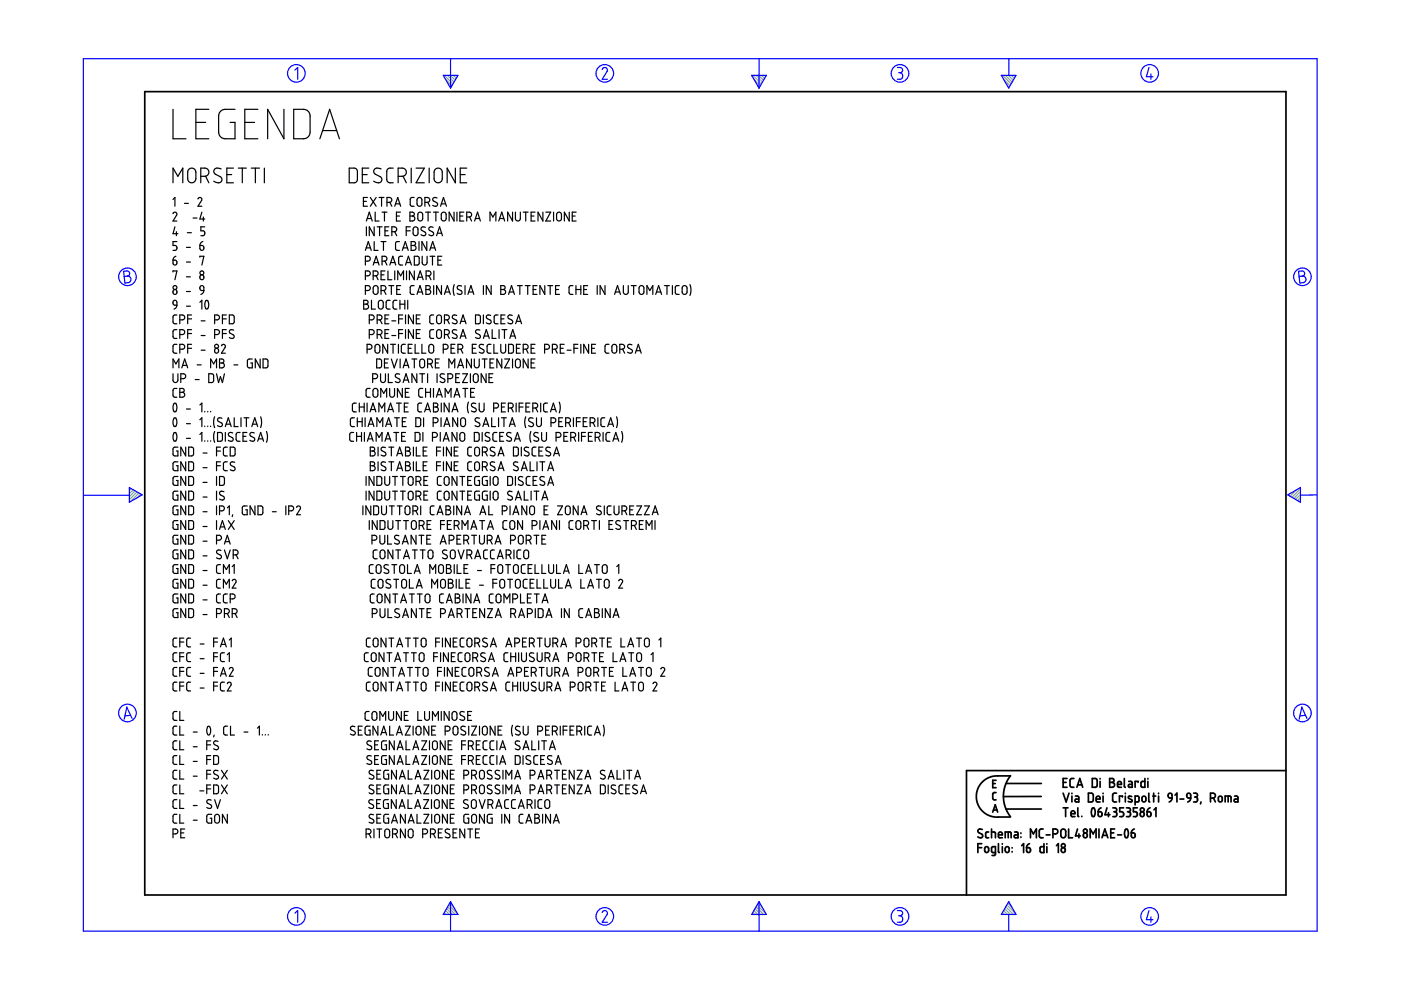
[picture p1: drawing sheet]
<svg xmlns="http://www.w3.org/2000/svg" width="297mm" height="210mm" viewBox="0 0 297 210" stroke-linecap="round" stroke-linejoin="round" font-family="sans-serif">
<g fill="none" stroke="#6c9" stroke-width=".25">
<path d="M94.2 16l1.8 1.8M94.5 16.8l1.3 1.4M94.8 16l1.5 1.4M95.3 18.3l.3 .3M95.5 16l1 1M96.1 16l.6 .6M96.7 16l.3 .2M159.6 16l1.8 1.8M159.9 16.8l1.3 1.4M160.3 16l1.4 1.4M160.7 18.3l.3 .3M160.9 16l1 1"/>
<path d="M161.5 16l.6 .6M162.1 16l.2 .2M212.6 16l1.8 1.8M212.8 16.8l1.3 1.4M213.2 16l1.4 1.4M213.7 18.3l.2 .3M213.8 16l1 1M214.4 16l.7 .6M215.1 16l.2 .2M27.5 103.4h-.1M27.9 103.6l-.5 .4M28.3 103.8l-.9 .9"/>
<path d="M28.7 104.1l-1.3 1.2M29 104.3l-1.6 1.6M29.4 104.5l-1.8 1.9M29.8 104.8l-.8 .8M273.4 104.7l-.3 .3M274.9 103.9l-1.4 1.3M275.7 103.6l-1.8 1.9M275.7 106.1l-.2 .3M275.7 105.5l-.6 .6M275.7 104.9l-1 1M275.7 104.2l-1.4 1.5M94 193.8v.1"/>
<path d="M94.2 193.5l.4 .4M94.4 193.1l.9 .8M94.7 192.7l1.2 1.2M94.9 192.3l1.6 1.6M95.1 191.9l1.9 1.9M95.4 191.5l.8 .8M159.4 193.8v.1M159.6 193.5l.4 .4M159.9 193.1l.8 .8M160.1 192.7l1.2 1.2M160.3 192.3l1.6 1.6M160.5 191.9l1.9 1.9"/>
<path d="M160.8 191.5l.8 .8M212.3 193.8v.1M212.6 193.5l.4 .4M212.8 193.1l.8 .8M213 192.7l1.2 1.2M213.2 192.3l1.6 1.6M213.5 191.9l1.8 1.9M213.7 191.5l.8 .8"/>
</g>
<g fill="none" stroke="#00f" stroke-width=".25">
<path d="M17.7 12.4h261.6v185h-261.6zM62.5 14.9l.6-.6v2.5M94 16h3.1l-1.6 2.7zM95.5 12.4v6.3M127.7 14.7l.5-.4 .5 .3v.5l-1 1.7h1.1M159.4 16h3.1l-1.6 2.7zM160.9 12.4v6.3M190.3 14.3h.7l.3 .3v.6l-.5 .2M190.5 15.4h.3M190.8 15.4l.5 .3v.7l-.3 .4h-.7M212.3 16h3.1l-1.5 2.7zM213.9 12.5v3.5"/>
<path d="M243.6 14.3l-.5 2h1.4M244 15.7v1.1M26.2 57.5l.9-.1 .3 .3 .1 .5-.5 .3 .5 .2 .3 .4-.1 .3-.3 .5-.9 .1zM27 58.5l-.7 .1M275.3 57.5l.9-.1 .3 .3 .1 .5-.5 .3 .5 .2 .3 .4-.1 .4-.2 .3-1 .2zM276.1 58.5l-.7 .1M17.8 105h9.6M27.4 103.4l2.7 1.5-2.7 1.6zM273 104.9l2.7-1.5v3.1zM279.3 104.9l-3.6 .1M27.7 151.7l-1.2 .1M28 152.3l-1.1-2.4-.6 2.6"/>
<path d="M276.8 151.7l-1.2 .1M277.1 152.3l-1.1-2.4-.6 2.6M62.5 193.6l.6-.5v2.4M95.5 191.2v6.2M95.5 191.2l1.6 2.7h-3.1zM127.7 193.5l.1-.3 .5-.1 .5 .4-.1 .4-1 1.6h1.1M160.9 191.2v6.2M160.9 191.2l1.6 2.7h-3.1zM190.3 193.1h.6l.4 .2v.5l-.5 .4M190.5 194.2h.3M190.8 194.2l.5 .3v.7l-.4 .3h-.6M213.9 191.2l1.5 2.7h-3.1z"/>
<path d="M213.9 193.9v3.5M243.6 193.1l-.5 1.9h1.4M244 194.4v1.1"/>
<circle cx="62.8" cy="15.6" r="1.87"/>
<circle cx="128.2" cy="15.6" r="1.87"/>
<circle cx="190.8" cy="15.6" r="1.87"/>
<circle cx="243.8" cy="15.6" r="1.87"/>
<circle cx="27" cy="58.7" r="1.87"/>
<circle cx="276.1" cy="58.7" r="1.87"/>
<circle cx="27" cy="151.2" r="1.87"/>
<circle cx="276.1" cy="151.2" r="1.87"/>
<circle cx="62.8" cy="194.3" r="1.87"/>
<circle cx="128.2" cy="194.3" r="1.87"/>
<circle cx="190.8" cy="194.3" r="1.87"/>
<circle cx="243.8" cy="194.3" r="1.87"/>
</g>
<g fill="none" stroke="#000" stroke-width=".36">
<path d="M30.7 19.4h241.9v170.4h-241.9zM207.3 179.7h.9M208.2 178.9h-.9v1.9M208.3 175.9l-.7-.1-.3 .5 1 .7v.4l-.2 .2-.8-.2M208.9 179.6l.4-.1 .3 .3v.7l-.3 .2h-.3l-.2-.2zM209.6 176.4h-.4l-.2 .3v.8l.2 .1h.4M210.2 176.4l.8 .1 .1 1.1M210.2 175.8v1.8M210.5 166.1h.5M210.5 172.2l.5-1.6 .5 1.6M210.6 171.7h.8M211.2 168h-.4l-.3 .3v1.1l.7 .2"/>
<path d="M211.2 165.4h-.7v1.6h.7M211.7 177h.8l-.1-.5-.4-.1-.2 .2-.1 .8 .2 .2h.6M211.7 178.9v1.7l.2 .2M212.5 178.9v.1M212.5 179.5v1.3M213.1 177.6v-1.2h1.1l.2 .2v1M213.3 179.6l.4-.1 .3 .3v.7l-.3 .2h-.3l-.3-.2zM213.3 166.1h7.5M213.3 171.5h7.5M213.8 176.4v1.2M214.2 164.5h-3.5l-.9 .3-.9 .5-.7 .6-.7 .9-.4 1-.1 1.1 .1 1.1 .4 .9 .7 1 .8 .6 .8 .5 .9 .2h3.5M214.2 164.5l-1 1.7-.5 2.2 .1 1.3 .3 1.3 1.1 2.1"/>
<path d="M214.6 179.7v.1M215.1 176.4h.5l.2 .3v.9h-.5a.31 .31 0 0 1-.3-.3 .31 .31 0 0 1 .3-.3h.5M216.5 176.6v.1M216.5 177.4v.1M216.6 179.3l.4-.4v1.9M217.7 179.7l.7 .2 .1 .5-.1 .2-.4 .2-.3-.2zM218.3 178.9l-.5 .3-.1 .5M218.5 177.6v-1.8l.6 1 .6-1v1.8M220.8 168.9h-8.1M221.2 175.8h-.6l-.3 .3 .1 1.3 .2 .2h.6M221.3 178.9v1.9l-.6-.1-.2-.2v-.8l.2-.2h.6M221.8 177h.8"/>
<path d="M222 178.9v.1M222 179.5v1.3M223.2 176.8l1-.1 .1-.3-.1-.4-.4-.2h-.6v1.8M224 179.3l.4-.4v1.9M225.1 175.9l.6-.1 .2 .3 .1 1.1-.4 .4h-.3l-.4-.3v-1.1zM225.1 179.9l.2-.2 .5 .2v.7l-.4 .2-.3-.2zM225.4 165.9h.6M225.4 168.2l.6 1.8 .7-1.8M225.4 171.3h1M225.9 171.3v1.8M226.2 165.1h-.8v1.8h.8M226.6 175.8v1.8h.8"/>
<path d="M227.1 172.5h.8l-.1-.5-.4-.1-.3 .2v.8l.2 .2h.6M227.3 168.2v.1M227.3 168.8v1.2M227.7 165.1h-.6l-.2 .3v1.4l.3 .1h.5M228 168.8h.5l.2 .2v1h-.5a.31 .31 0 0 1-.3-.3 .31 .31 0 0 1 .3-.3h.5M228.3 166.9l.6-1.8 .7 1.8M228.5 175.8l-.5 1.4h1.1M228.5 166.4h.9M228.5 171.3v1.7l.2 .1M228.7 176.8v.8M229.4 173.1h.1M229.8 176.7l.3-.1 .3 .1 .1 .5-.1 .3-.4 .1-.2-.1z"/>
<path d="M230.8 168.2h.7l.3 .3v1.2l-.3 .3h-.7zM231.1 177.6v-1.8l.7 1 .6-1v1.8M231.6 165.1h.7l.3 .2v1.3l-.2 .3h-.8zM231.6 171.4a.53 .53 0 0 1 .5 .2 .53 .53 0 0 1 .1 .5l-.1 .7a.34 .34 0 0 1-.4 .3 .34 .34 0 0 1-.3-.4v-.6zM232.4 169.4h.8v-.3l-.2-.3-.5 .1-.1 .9 .2 .2h.6M232.8 172.1h.6l.2 .2 .1 .5-.2 .3h-.3l-.3-.1zM233 175.8v1.8M233.2 165.1v.1M233.2 165.7v1.2M233.4 171.3l-.4 .3-.2 .5M233.6 177.6l.7-1.8 .6 1.8M233.8 177.1h.9"/>
<path d="M233.9 168.2v.1M233.9 168.8v1.2M234.7 171.3l-.4 1.4h1M235 172.3v.8M235.3 165.1h.6l.3 .3-.1 .4-.3 .1 .4 .1 .1 .3-.1 .4-.3 .2h-.6zM235.3 165.9h.5M235.5 176.6h.6M235.9 171.3h.7l.1 .2 .1 .3-.4 .3M236.2 172.1h.2M236.3 175.8h-.8v1.8h.8M236.4 172.1l.3 .2 .1 .5-.3 .3h-.6M236.7 168.2h-.5l-.3 .3v1.3l.3 .2h.5"/>
<path d="M236.9 166.3h.9l-.2-.5-.3-.1-.3 .1-.1 .9 .2 .2h.7M237 177h.8M238 169v-.2h-.7v1.2M238.2 171.3h-.8v.8h.6l.2 .4-.1 .6h-.7M238.4 165.1v1.7l.2 .1M238.6 168.2v.1M238.6 168.8v1.2M238.7 175.8a.62 .62 0 0 1 .5 .8l-.1 .7a.36 .36 0 0 1-.4 .3 .36 .36 0 0 1-.2-.5l-.1-.7zM238.8 171.3h.5l.3 .2v.4l-.3 .2M239.1 172.1h.2M239.3 172.1l.4 .3-.1 .5-.2 .2h-.6M239.3 165.7h.5l.3 .2v1h-.6a.31 .31 0 0 1-.3-.3 .31 .31 0 0 1 .3-.3h.6"/>
<path d="M239.9 176.6h.4l.3 .2 .1 .5-.2 .3-.5-.1zM239.9 168.9l-.2-.1a.29 .29 0 0 0-.4 .1 .29 .29 0 0 0 .1 .4l.5 .2a.33 .33 0 0 1 0 .5 .33 .33 0 0 1-.5 0l-.2-.1M240.5 175.8l-.5 .3-.1 .5M240.7 170l.7-.1 .1-.9-.2-.2h-.6v1.9M241.1 171.3h-.8v.8h.6l.2 .3-.1 .7h-.7M241.3 165.9v-.2h-.6v1.2M241.9 172.3l.2-.2 .4 .2 .1 .5-.1 .2-.4 .1-.2-.1zM242.2 169l.2-.2 .4 .1 .2 .8-.2 .2-.4 .1-.3-.2zM242.7 165.1v1.8h-.6l-.2-.2 .1-.9 .2-.1h.5M243.2 172.1l.7 .2v.7l-.4 .1-.2-.1zM243.4 165.1v.1M243.4 165.7v1.2"/>
<path d="M243.6 168.2v1.6l.2 .2M243.8 171.3l-.4 .3-.2 .5M244.4 168.8h.6M244.6 168.2v1.8M244.7 171.7l.4-.4v1.8M245.6 168.2v.1M245.6 168.8v1.2M247.7 168.4l.3-.2 .4 .1 .1 .9-.7-.1zM248.5 169.2l-.2 .5-.4 .3M249.1 168.6l.4-.4v1.8M250.2 169.4h.8M251.7 168.3l.3-.1 .3 .1 .2 .9h-.6l-.2-.2z"/>
<path d="M252.5 169.2l-.2 .5-.5 .3M253.1 168.2l.7 .1 .1 .4-.4 .3M253.3 169h.2M253.5 169l.4 .2v.5l-.2 .3h-.6M254.6 170l-.1 .5M256.6 169.2l.9-.1 .2-.3-.1-.4-.4-.2h-.6v1.8M257.3 169.2l.4 .8M258.4 169l.2-.2 .4 .1 .1 .8-.1 .2-.4 .1-.3-.2zM259.8 170v-1.2l1.1 .1 .1 1.1M260.4 168.8v1.2M261.7 168.8h.6l.2 .3v.9h-.6a.31 .31 0 0 1-.3-.3 .31 .31 0 0 1 .3-.3h.6M272.6 163.4h-67.7v26.4"/>
<path d="M211.1 180.8h-.6l-.3-.2 .1-1 .8-.1-.1 1.7-.2 .2h-.5M214.6 180.6v.1"/>
<circle cx="225.4" cy="179.3" r=".42"/>
<circle cx="230.1" cy="176.2" r=".42"/>
<circle cx="242.2" cy="171.7" r=".42"/>
</g>
<g fill="none" stroke="#000" stroke-width=".25">
<path d="M36.7 23.2v6.2h2.7M36.7 38.8v-3.2l1 1.8 1.1-1.8v3.2M40.1 35.9l.4-.3 .5 .1 .5 .6v1.8l-.2 .4-.4 .2h-.5l-.6-.5v-1.8zM41.5 26h2.1M42.6 37.4h1l.5-.3 .2-.8-.3-.5-.4-.2h-1v3.2M43.6 37.4l.7 1.4M44.3 23.2h-2.8v6.2h2.8M46.9 35.8l-1.1-.1-.3 .2-.2 .5 .3 .5 1.3 .7 .2 .4-.2 .5-.3 .2-.4 .1-.9-.4M48.1 37h1M49.5 35.6h-1.4v3.2h1.4M49.8 23.2h-2.4l-.5 .2-.4 .5-.1 .6v3.8l.2 .5 .5 .5 .5 .1h2.2v-3.4h-1M50.5 35.6h1.7"/>
<path d="M51.4 35.6v3.2M51.9 26h2.1M53.3 35.6h1.7M54.1 35.6v3.2M54.7 23.2h-2.8v6.2h2.8M56 35.6v3.2M60.2 23.2v6.2l-3.5-6.2v6.2M62.3 23.2l2.5 .1 .4 .2 .4 .5 .1 4.3-.3 .6-.5 .4-2.6 .1zM67.8 29.4l2.1-6.2 2.1 6.2M68.4 27.7h3M74 35.6l1.3 .1 .4 .4 .1 2.2-.5 .4-1.3 .1zM76.8 37h1.1"/>
<path d="M78.2 35.6h-1.4v3.2h1.4M80.8 35.8l-1.1-.1-.3 .2-.2 .5 .3 .5 1.3 .8 .2 .3-.1 .4-.6 .4-1.1-.4M83.4 35.6l-.9 .1-.3 .2-.2 .4 .1 2.1 .5 .4h.8M84.4 37.4h1l.6-.3 .1-.7-.2-.6-.5-.2h-1v3.2M85.4 37.4l.7 1.4M87.2 35.6v3.2M88.2 35.6h1.8l-1.8 3.2h1.8M91 35.6v3.2M92.2 36l.4-.3 .4-.1 .5 .2 .2 .4v1.9l-.5 .6h-.6l-.5-.5-.1-1.8zM96.5 35.6v3.2l-1.7-3.2v3.2M97.6 37h1M99 35.6h-1.4v3.2h1.4"/>
<path d="M36.7 45.3l.3-.3 .4 .2 .1 .3-.8 1.4h.8M36.7 55.2l.7 .1 .1 .6-.1 .2-.4 .1-.3-.2zM36.7 57.7v-.3h.8l-.4 1.9M36.7 42.3l.4-.4v1.8M37.1 48.1l-.4 1.5h1M37.3 54.3l-.4 .3-.2 .6M37.4 49.1v.9M37.5 51.2h-.8v.8h.5l.3 .4-.1 .6-.7 .1M39.1 43.1h.8M39.5 52.5h.9M39.5 55.6h.9M39.5 58.7h.9"/>
<path d="M39.7 49.3h.9M40.9 46.2h.9M42 42.2l.3-.3 .5 .2v.3l-.8 1.3h.8M42.4 52h.5l.2 .2 .1 .5-.2 .3-.3 .1-.2-.2zM42.4 54.5v-.2h.8l-.4 1.9M42.5 58.4l.4-.1 .2 .1 .1 .5-.2 .3-.3 .1-.2-.2zM42.8 45l-.4 1.4h1M43 51.2l-.4 .3-.2 .5M43.1 46v.9M43.4 48.1h-.8v.8h.5l.3 .3-.1 .7-.7 .1M77 42.7h.7M77.5 55.4h.5l.4-.3 .1-.3-.2-.4-.8-.1v1.9"/>
<path d="M77.5 58.5h.5l.4-.2 .1-.4-.2-.4-.8-.1v1.9M77.5 53.1l.6-1.9 .6 1.9M77.6 52.6h.9M77.7 46.9l.6-1.9 .6 1.9M77.7 48.1v1.9M77.9 46.3h.8M77.9 41.9h-.9v1.8h.9M78.5 41.9l1.3 1.8M79.1 58.5h.6l.4-.2 .1-.5-.2-.2-.9-.2v1.9M79.1 56.2l.7-1.9 .6 1.9M79.3 55.7h.9M79.3 48.1v1.9l-1-1.9v1.9"/>
<path d="M79.3 51.2v1.9h.9M79.5 45v1.9h.9M79.8 41.9l-1.3 1.8M79.8 58.5l.4 .8M80 48.1h1M80.4 41.9h1M80.5 48.1v1.9M80.8 51.2h1M80.8 58.3h.6M80.9 41.9v1.8M81 55.4h.6l.4-.3v-.3l-.1-.4-.9-.1v1.9M81 45h1"/>
<path d="M81.3 51.2v1.9M81.5 45v1.9M81.6 48.9h.7M81.6 55.4l.4 .8M81.6 57.4h-.8v1.9h.8M82 42.9l.9-.1 .2-.4-.1-.3-.4-.2h-.6v1.8M82.3 57.4v1.9h.8M82.4 48.1h-.8v1.9h.8M82.7 42.9l.4 .8M82.7 56.2l.6-1.9 .6 1.9M82.8 55.7h.9M83.1 49.1h.8l.2-.4-.1-.4-.3-.2h-.6v1.9"/>
<path d="M83.7 43.7l.6-1.8 .6 1.8M83.7 49.1l.4 .9M83.7 57.4v1.9M83.9 43.2h.9M84.1 45.8h.6M84.3 59.3v-1.9l.6 1.1 .7-1.1v1.9M84.7 51.2h-.6l-.2 .3v1.4l.2 .2h.6M84.9 45h-.8v1.9h.8M85.3 53.1l.6-1.9 .7 1.9M85.4 54.3l-.6 .1-.3 .3 .1 1.3 .8 .2M85.5 52.6h.9M86 56.2l.6-1.9 .6 1.9"/>
<path d="M86.1 48.9h.9M86.1 55.7h1M86.2 57.4v1.9M86.9 45h.6l.3 .3-.1 .4-.3 .1 .3 .1 .2 .3v.4l-.3 .2-.7 .1zM86.9 45.8h.5M87 48.1h-.9v1.9M87.2 51.2h.6l.3 .3-.1 .4-.3 .1 .3 .2 .2 .3v.2l-.3 .3-.7 .1zM87.2 52h.5M87.7 48.3l.4-.2 .5 .4v1.1l-.3 .4-.4-.1-.3-.3zM87.8 41.9h-.6l-.2 .3v1.3l.3 .2h.5M87.8 54.3h.8l.3 .3v1.3l-.3 .3h-.8zM87.8 57.4v1.9l-1-1.9v1.9"/>
<path d="M88.5 59.3l.6-1.9 .6 1.9M88.6 42l.6-.1 .3 .4v1l-.4 .4h-.3l-.3-.3-.1-1.1zM88.6 58.8h.9M88.7 45.2l.5-.2 .4 .3v1.1l-.3 .4h-.5l-.2-.3zM88.8 51.2v1.9M89.5 54.3v1.5l.2 .3 .3 .1 .4-.2 .1-.2 .1-1.5M90.1 42.9l.9-.1 .1-.4-.1-.3-.3-.2h-.6v1.8M90.2 48.2l-.7-.1-.2 .2v.3l.9 .7 .1 .4-.4 .3-.6-.2M90.2 45h1.1M90.3 58.5h.6l.4-.2 .1-.4-.2-.4-.9-.1v1.9M90.5 51.2v1.9l-1-1.9v1.9M90.7 42.9l.4 .8"/>
<path d="M90.8 45v1.9M91 58.5l.4 .8M91.1 53.1l.6-1.9 .7 1.9M91.2 54.3h1M91.3 52.6h.9M91.7 54.3v1.9M91.8 48.2l-.6-.1-.3 .5 .2 .2 .8 .5v.4l-.3 .3-.7-.2M91.9 45h1M92 57.4v1.9M92.4 45v1.9M92.6 50l.6-1.9 .6 1.9M92.7 42l-.7-.1-.3 .5 .2 .2 .8 .4v.6l-.5 .1-.5-.2"/>
<path d="M92.8 49.4h.8M92.8 55.2h.7M93.4 43.7l.6-1.8 .7 1.8M93.6 43.2h.9M93.6 45.2l.5-.2 .5 .3v1.1l-.3 .4h-.4l-.3-.3zM93.7 54.3h-.9v1.9h.9M96.3 45v1.9l-1.1-1.9v1.9M96.9 45v1.9M97.5 45.8h.6M98.3 45h-.8v1.9h.8M99 46h.6l.2-.1 .2-.3-.2-.5-.8-.1v1.9M99.6 46l.4 .9"/>
<path d="M100.6 46.9l.6-1.9 .7 1.9M100.8 46.3h.9M103.9 46.9v-1.9l.6 1 .6-1v1.9M105.7 46.9l.7-1.9 .6 1.9M105.9 46.3h.9M108.7 45v1.9l-1.1-1.9v1.9M109.3 45v1.5l.5 .4 .4-.2 .1-.3v-1.4M110.9 45h1.1M111.5 45v1.9M112.6 45.8h.6M113.4 45h-.8v1.9h.8M115.1 45v1.9l-1-1.9v1.9"/>
<path d="M115.7 45h1.1l-1.1 1.9h1.1M117.4 45v1.9M118.2 45.1l.5-.1 .3 .3v1.1l-.3 .4h-.3l-.4-.3v-1.1zM120.7 45v1.9l-1-1.9v1.9M121.3 45.8h.6M122.2 45h-.9v1.9h.9M36.7 79.2v1.5l.4 .4 .4-.1 .2-.3v-1.5M36.7 78v-1.9l.6 1.1 .6-1.1v1.9M36.8 61.5l.2-.1 .4 .1 .1 .6-.1 .2-.4 .1-.3-.1zM36.8 63.8l.2-.1 .4 .1 .1 .9-.8-.2zM37.5 64.7l-.2 .5-.4 .3M37.5 66.8h-.5l-.3 .3v1.3l.3 .2h.5"/>
<path d="M37.5 69.9h-.5l-.3 .3v1.3l.2 .2 .6 .1M37.5 73h-.5l-.3 .3v1.4l.2 .1 .6 .1M38.1 67.8l.9-.1 .2-.3-.1-.4-.4-.2h-.6v1.8M38.1 70.9l.9-.1 .2-.3-.1-.4-.4-.2h-.6v1.9M38.1 74l.9-.1 .2-.2-.1-.5-.3-.2h-.7v1.9M38.5 78l.7-1.9 .6 1.9M38.7 77.5h.9M39.5 61.8h.9M39.5 64.9h.9M39.8 67.6h.8M39.8 70.7h.8M39.8 73.9h.8"/>
<path d="M40.6 66.8h-.8v1.8M40.6 69.9h-.8v1.9M40.6 73h-.8v1.9M41.8 77.4h.9M42.4 64.1l.4-.4v1.8M42.5 60.7l.4-.1 .2 .1 .1 .9-.7-.2-.1-.5zM42.7 68h.8M42.7 71.1h.8M42.7 74.3h.8M43.2 61.6l-.2 .6-.4 .2M43.6 63.8a.56 .56 0 0 1 .7 .7l-.2 .8a.35 .35 0 0 1-.5 .2 .35 .35 0 0 1-.1-.5l-.1-.7zM44.3 79.2h.7l.3 .3v1.3l-.3 .3h-.7z"/>
<path d="M44.7 78v-1.9l.6 1.1 .6-1.1v1.9M45.5 67.8l.8-.1 .2-.4-.1-.3-.3-.2h-.6v1.8M45.5 70.9l.9-.1 .1-.4-.1-.3-.3-.2h-.6v1.9M45.6 74l.4-.1 .2 .1 .1 .5-.1 .3-.3 .1-.3-.2zM45.9 79.2l.4 1.9 .4-1.2 .5 1.2 .4-1.9M46.5 76.1h.7l.2 .2v.4l-.3 .3 .3 .1 .2 .3-.3 .6h-.8zM46.5 77h.6M46.9 73.3l.4-.3 .5 .3v.3l-.9 1.3h.9M47.2 67.6h.8M47.2 70.7h.8M48 66.8h-.8v1.8M48 69.9h-.8v1.9"/>
<path d="M48.6 66.8h.8l.2 .3 .1 1.2-.3 .3h-.8zM49.6 70l-.7-.1-.3 .5 1 .7v.4l-.2 .3-.8-.2M49.6 77.4h.8M53.5 76.1h-.8l-.2 .3v1.2l.2 .4h.8v-1h-.3M55.2 76.1v1.9l-1.1-1.9v1.9M55.8 76.1h.6l.4 .2v1.3l-.3 .4h-.7zM77.1 63.7h.7l.2 .2v.4l-.4 .2 .4 .2 .1 .4-.4 .4h-.6zM77.1 64.5h.5M77.5 61.6h.6l.3-.2 .1-.4-.2-.4h-.8v1.8M77.8 74h.7l.3-.2 .1-.4-.2-.2-.9-.2v1.9M78.3 67.8l.8-.1 .2-.3-.1-.5-.9-.1v1.8M78.3 70.9l.9-.1 .1-.5-.1-.3-.9-.1v1.9"/>
<path d="M78.8 63.7v1.8h.8M79.3 60.7l.5-.1 .4 .3v1.1l-.4 .4-.4-.1-.3-.3v-1zM79.6 73.2l.5-.2 .4 .3v1.2l-.3 .3-.3 .1-.4-.3zM79.9 76.1l.8 .1 .2 .2v1.2l-.3 .4h-.7zM80 67.8h.6l.3-.2 .1-.5-.2-.3h-.8v1.8M80 70.9l.8-.1 .2-.3-.1-.4-.4-.2h-.5v1.9M80.3 63.9l.5-.2 .4 .3v1.2l-.3 .3h-.4l-.3-.3zM80.6 67.8l.4 .8M80.6 70.9l.4 .9M80.7 79.2v1.5l.1 .2 .4 .2 .5-.3v-1.6M80.8 61.6l.9-.1 .1-.4-.1-.4-.3-.1h-.6v1.8M81.4 61.6l.4 .8"/>
<path d="M81.5 77h.6M81.6 67.6h.7M81.6 70.7h.7M82.2 73v1.9l-1-1.9v1.9M82.3 76.1h-.8v1.9h.8M82.3 79.2v1.9h.9M82.4 66.8h-.8v1.8h.8M82.4 69.9h-.8v1.9h.8M82.4 60.6h1.1M82.7 63.7h-.6l-.2 .4v1.2l.3 .2h.5M82.8 73h1.1M83 60.6v1.8"/>
<path d="M83 76.1l.6 1.9 .6-1.9M83.1 68h.8M83.1 71.1h.8M83.3 73v1.9M84.1 61.4h.6M84.2 63.7h-.7l-.2 .3 .1 1.3 .3 .2h.5M84.5 73v1.9M84.5 67.6h.9M84.5 70.7h.9M84.7 79.3l-.6-.1-.3 .5 .2 .3 .7 .4 .1 .5-.3 .2-.7-.2M84.8 64.5h1M84.8 63.7v1.8"/>
<path d="M84.8 76.1v1.9M84.9 60.6h-.8v1.8h.8M85.4 66.8h-.9v1.8M85.4 69.9h-.9v1.9M85.5 78l.6-1.9 .6 1.9M85.6 77.5h.9M85.8 63.7v1.8M85.9 73h-.5l-.3 .4 .1 1.3 .1 .1 .6 .1M86 66.8v1.8M86 69.9v1.9M86.4 63.7v1.8M86.6 73.9h.6"/>
<path d="M87.3 76.1h1.1M87.4 73h-.8v1.9h.8M87.7 66.8v1.8l-1.1-1.8v1.8M87.7 69.9v1.9l-1.1-1.9v1.9M87.8 60.6h-.6l-.2 .3v1.4l.3 .1h.5M87.8 76.1v1.9M88 73v1.9h.8M88.3 67.6h.6M88.3 70.7h.6M88.4 79.2v1.9l-1.1-1.9v1.9M88.4 62.4l.6-1.8 .7 1.8M88.6 61.9h.9"/>
<path d="M89 79.2h1M89.1 66.8h-.8v1.8h.8M89.1 69.9h-.8v1.9h.8M89.1 76.3l.5-.2 .4 .4v1.1l-.3 .4-.4-.1-.3-.2v-1.1zM89.5 73v1.9h.8M89.5 79.2v1.9M90.3 60.6h.7l.2 .2v.4l-.4 .2h.3l.2 .5-.3 .5h-.7zM90.3 61.4h.5M90.7 77.2l.8-.1 .2-.4-.1-.4-.3-.2h-.6v1.9M90.7 79.2v1.9M91.1 73.1l.5-.1 .3 .4v1.1l-.3 .3-.3 .1-.4-.4v-1zM91.3 77.2l.4 .8"/>
<path d="M91.9 66.8h-.5l-.3 .3v1.3l.3 .2h.5M91.9 69.9h-.5l-.3 .3v1.3l.3 .2 .5 .1M91.9 60.6v1.8M92.3 77h.6M92.7 79.2v1.9M92.7 70.1l.4-.2 .5 .3v1.2l-.3 .3-.3 .1-.4-.3v-1.1zM92.7 66.9l.4-.1 .5 .3v1.1l-.3 .4h-.4l-.3-.3v-1zM93.1 76.1h-.8v1.9h.8M93.6 60.6v1.8l-1-1.8v1.8M94 74l.8-.1 .2-.3-.1-.4-.3-.2h-.6v1.9M94.2 67.8l.9-.1 .2-.3-.2-.5-.9-.1v1.8M94.2 70.9l.9-.1 .2-.3-.2-.5-.9-.1v1.9"/>
<path d="M94.2 79.3l-.6-.1-.3 .6 1 .6v.5l-.3 .2-.7-.2M94.2 62.4l.6-1.8 .7 1.8M94.4 61.9h.9M94.8 67.8l.5 .8M94.8 70.9l.5 .9M95.2 78v-1.9l.6 1.1 .6-1.1v1.9M95.6 73.9h.7M96.3 60.3l-.2 1 .2 1.3M96.5 73h-.9v1.9h.9M96.8 66.9l-.6-.1-.3 .4 .1 .3 .8 .4 .1 .6-.3 .1-.7-.1M96.8 70l-.6-.1-.3 .4 .1 .3 .8 .5 .1 .5-.3 .2-.7-.2M97 78l.7-1.9 .6 1.9"/>
<path d="M97.1 74l.9-.1 .1-.3-.1-.4-.3-.2h-.6v1.9M97.2 77.5h.9M97.5 79.2h-.9v1.9h.9M97.6 68.6l.6-1.8 .6 1.8M97.6 71.8l.6-1.9 .6 1.9M97.7 74l.4 .9M97.7 68.1h.9M97.7 71.2h.9M97.9 60.7l-.7-.1-.3 .4 .2 .3 .8 .4v.5l-.5 .2-.5-.2M98.1 79.2h1l-1 1.9h1M98.6 60.6v1.8M99.2 62.4l.6-1.8 .7 1.8"/>
<path d="M99.4 61.9h.9M99.7 79.2v1.9M99.9 76.1v1.9l-1-1.9v1.9M100.1 73.9h.7M100.5 79.4l.5-.2 .4 .4v1.1l-.4 .4h-.3l-.3-.3v-1.1zM100.6 76.1v1.5l.1 .2 .3 .2 .4-.1 .2-.3v-1.5M100.8 66.8h.7l.3 .2 .1 1.3-.3 .3h-.8zM101 73h-.9v1.9h.9M101.7 70l-.6-.1-.3 .4 .2 .3 .7 .5 .1 .4-.2 .3-.8-.2M102.2 76.1h1.1M102.5 60.6v1.8M102.5 66.8v1.8"/>
<path d="M102.5 71.8l.6-1.9 .6 1.9M102.5 73.1l-.6-.1-.3 .5 .1 .2 .8 .5 .1 .4-.4 .3-.6-.2M102.7 71.2h.8M102.7 76.1v1.9M103.1 79.2v1.9l-1.1-1.9v1.9M103.9 77h.6M104 66.9l-.6-.1-.2 .2-.1 .3 .2 .2 .7 .4 .1 .6-.5 .1-.5-.1M104.1 73h-.6l-.2 .3v1.4l.3 .2h.5M104.1 60.6v1.8l-1-1.8v1.8M104.4 69.9v1.9h.8M104.5 79.2h-.8v1.9h.8M104.7 76.1h-.8v1.9h.8"/>
<path d="M104.7 73v1.9h.8M105.6 66.8h-.5l-.3 .3v1.3l.3 .2h.5M105.8 69.9v1.9M106.2 60.6h.6l.3 .2-.1 .5-.3 .1 .4 .1 .1 .3-.1 .4-.3 .2h-.6zM106.2 73v1.5l.5 .4 .5-.4v-1.5M106.2 61.4h.5M106.2 67.6h.6M106.4 76.1v1.9l-1.1-1.9v1.9M106.4 69.9h1.1M107 69.9v1.9M107 76.1h1l-1 1.9h1M107.1 66.8h-.9v1.8h.9"/>
<path d="M107.8 73h.8l.2 .3 .1 1.3-.3 .3h-.8zM107.8 62.4l.7-1.8 .6 1.8M108 61.9h.9M108.1 71.8l.6-1.9 .6 1.9M108.3 71.2h.9M108.6 66.9l-.6-.1-.2 .1-.1 .4 .1 .2 .8 .5v.5l-.5 .1-.4-.1M108.7 76.1v1.9M109.3 68.6l.7-1.8 .6 1.8M109.5 76.2l.4-.1 .4 .4v1.1l-.3 .4-.5-.1-.2-.3v-1.1zM109.5 73.9h.6M109.5 68.1h.9M109.7 60.6h1"/>
<path d="M110.2 60.6v1.8M110.3 73h-.8v1.9h.8M110.9 74l.9-.1 .2-.2-.1-.5-.3-.2h-.7v1.9M111.4 60.6h1M111.6 74l.4 .9M111.9 60.6v1.8M112 76.1v1.9l-1.1-1.9v1.9M112.6 73.9h.6M112.6 77h.6M113 61.4h.6M113.4 73h-.8v1.9h.8M113.4 76.1h-.8v1.9h.8"/>
<path d="M113.9 60.6h-.9v1.8h.9M115.5 74l.8-.1 .2-.3-.1-.4-.3-.2h-.6v1.9M115.5 60.6v1.8l-1-1.8v1.8M116.1 60.6h1.1M116.6 60.6v1.8M117.1 74l.9-.1 .2-.3-.1-.4-.3-.2h-.7v1.9M117.7 74l.5 .9M117.8 61.4h.6M118.6 60.6h-.8v1.8h.8M118.8 73.9h.6M119.6 73h-.8v1.9h.8M120.2 74.3h.9"/>
<path d="M121.5 60.6h-.6l-.3 .3 .1 1.3 .3 .2h.5M121.7 73.9h.8M122.1 61.4h1M122.1 60.6v1.8M122.5 73h-.8v1.9M123.1 60.6v1.8M123.1 73v1.9M123.8 61.4h.6M124.6 60.6h-.8v1.8h.8M124.8 73v1.9l-1-1.9v1.9M125.4 73.9h.6M126.3 73h-.9v1.9h.9"/>
<path d="M126.6 60.6v1.8M128.3 60.6v1.8l-1.1-1.8v1.8M129.1 73h-.5l-.3 .4v1.3l.2 .1 .6 .1M129.8 73.3l.5-.3 .4 .4 .1 1.1-.3 .3-.4 .1-.3-.4zM130.3 62.4l.6-1.8 .7 1.8M130.5 61.9h.9M131.4 74l.9-.1 .1-.4-.1-.3-.2-.2h-.7v1.9M132 74l.4 .9M132.2 60.6v1.4l.4 .4h.4l.2-.4v-1.4M133.8 60.6h1.1M134 73.1l-.7-.1-.2 .5 .1 .2 .8 .5 .1 .4-.4 .3-.6-.2M134.3 60.6v1.8"/>
<path d="M134.7 74.9l.6-1.9 .7 1.9M134.9 74.4h.9M135.6 60.7l.6-.1 .3 .3v1.1l-.4 .4-.4-.1-.2-.3v-1zM137.2 62.4v-1.8l.6 1 .6-1v1.8M139 62.4l.6-1.8 .7 1.8M139.2 61.9h.9M140.9 60.6h1M141.4 60.6v1.8M142.6 60.6v1.8M144 60.6h-.6l-.2 .3 .1 1.4 .2 .1h.5M144.7 60.8l.5-.2 .4 .3v1.2l-.3 .3h-.4l-.3-.4zM146.3 60.3l.2 1-.2 1.3"/>
<path d="M36.9 85.6a.55 .55 0 0 1 .6 .7l-.1 .7a.35 .35 0 0 1-.5 .3 .35 .35 0 0 1-.2-.5v-.6zM36.9 88.7a.55 .55 0 0 1 .6 .7l-.1 .7a.35 .35 0 0 1-.5 .3 .35 .35 0 0 1-.2-.5v-.6zM36.9 91.8a.55 .55 0 0 1 .6 .7l-.1 .8a.35 .35 0 0 1-.5 .2 .35 .35 0 0 1-.2-.5v-.6zM37.5 82.4h-.6l-.2 .3v1.4l.8 .1M37.7 94.8h-.7l-.3 .3v1.3l.2 .2 .8 .1v-1.1h-.3M37.7 97.9h-.7l-.3 .3v1.3l.2 .2 .8 .1v-1.1h-.3M38.1 82.4h.7l.3 .3-.1 .3-.3 .2 .2 .1 .3 .3-.1 .3-.3 .3h-.7zM38.1 83.2h.6M38.3 80.3l.9-.1 .2-.3-.1-.4-.3-.3h-.7v1.9M39.4 94.8v1.9l-1.1-1.9v1.9M39.4 97.9v1.9l-1.1-1.9v1.9M39.5 86.7h.9"/>
<path d="M39.5 89.8h.9M39.5 92.9h.9M40 94.8h.8l.2 .3v1.2l-.2 .3-.8 .1zM40 97.9h.8l.2 .3v1.2l-.3 .4h-.7zM41.4 80.5h.8M42.4 85.9l.4-.4v1.8M42.4 89l.4-.4v1.8M42.4 92.1l.4-.4v1.9M43.1 96.1h.8M43.1 99.2h.8M43.4 87.2v.1M43.4 90.3v.1"/>
<path d="M43.4 93.5v.1M44 87.2v.1M44 90.3v.1M44 93.5v.1M44.7 87.2v.1M44.7 90.3v.1M44.7 93.5v.1M45.5 88.4l-.2 .8 .2 1.5M45.5 91.5l-.2 .8 .2 1.5M45.9 95.6h.8M45.9 98.7h.8M46.1 91.7h.7l.3 .2 .1 1.3-.3 .3-.8 .1z"/>
<path d="M46.7 94.8h-.8v1.9M46.7 97.9h-.8v1.9M47.1 88.7l-.8-.1-.2 .5 .2 .2 .8 .5v.5l-.5 .1-.5-.2M47.8 90.4l.6-1.8 .6 1.8M47.8 91.7v1.9M48 89.9h.9M48.2 94.8h-.5l-.3 .3v1.3l.3 .3h.5M48.2 97.9h-.5l-.3 .3v1.3l.2 .3h.6M48.8 94.8h.8l.2 .3v1.3l-.2 .2-.8 .1zM49.3 91.8l-.6-.1-.2 .2-.1 .3 .2 .2 .8 .5v.5l-.5 .2-.5-.3M49.7 88.6v1.8h.8M49.8 98l-.7-.1-.3 .5 .1 .2 .8 .5 .1 .5-.4 .2-.6-.2"/>
<path d="M50.9 91.7h-.5l-.3 .4 .1 1.3 .7 .2M51.1 88.6v1.8M51.5 92.5h.6M51.7 88.6h1.1M52.2 88.6v1.8M52.3 91.7h-.8v1.9h.8M53.4 90.4l.6-1.8 .6 1.8M53.6 89.9h.9M53.9 91.8l-.6-.1-.3 .2v.3l1 .7-.1 .5-.5 .2-.4-.3M54.6 93.6l.7-1.9 .6 1.9M54.8 93h.9M55.3 88.4l.2 .8-.2 1.5"/>
<path d="M56.5 91.5l.2 .9-.2 1.4M75 91.7h-.5l-.4 .4 .1 1.2 .3 .3h.5M75.1 88.6h-.6l-.2 .4 .1 1.3 .2 .1h.5M75.5 85.5h-.5l-.3 .3 .1 1.3 .2 .2h.5M75.6 92.5h1M75.6 91.7v1.9M75.8 88.6v1.8M75.8 89.4h1M76.2 85.5v1.8M76.2 86.3h1M76.6 91.7v1.9M76.8 88.6v1.8"/>
<path d="M77.2 85.5v1.8M77.3 91.7v1.9M77.4 88.6v1.8M77.8 85.5v1.8M77.9 93.6l.6-1.9 .6 1.9M78 90.4l.7-1.8 .6 1.8M78.1 93h.9M78.2 89.9h.9M78.5 82.4h-.6l-.3 .3 .1 1.4 .8 .1M78.5 87.3l.6-1.8 .6 1.8M78.5 94.8h.6l.3 .3v.4l-.4 .1 .4 .2 .1 .3-.2 .5-.8 .1zM78.5 97.9h.6l.3 .3v.4l-.4 .1 .3 .1 .2 .4v.4l-.3 .2h-.7z"/>
<path d="M78.5 95.6h.5M78.5 98.7h.5M78.6 86.8h.9M79 80.3l.9-.1 .2-.4-.2-.4-.2-.2h-.7v1.9M79.2 82.6l.5-.2 .4 .3v1.1l-.3 .4h-.5l-.2-.3zM79.8 93.6v-1.9l.6 1 .6-1v1.9M79.9 90.4v-1.8l.6 1 .7-1v1.8M80.2 94.8v1.9M80.2 97.9v1.9M80.3 87.3v-1.8l.6 1 .7-1v1.8M80.7 84.2v-1.8l.7 1 .6-1v1.8M81.6 93.6l.7-1.9 .6 1.9"/>
<path d="M81.7 94.9l-.6-.1-.3 .5 .1 .2 .9 .5-.1 .5-.4 .2-.5-.2M81.7 98l-.6-.1-.3 .5 .1 .2 .9 .5v.4l-.4 .3-.6-.2M81.8 90.4l.6-1.8 .6 1.8M81.8 93h.9M82 89.9h.8M82.2 87.3l.6-1.8 .6 1.8M82.4 86.8h.9M82.4 94.8h1.1M82.4 97.9h1.1M82.6 82.4v1.4l.4 .4 .4-.1 .2-.3 .1-1.4M83 94.8v1.9M83 97.9v1.9"/>
<path d="M83.5 91.7h1M83.7 88.6h1M84 91.7v1.9M84.1 85.5h1M84.1 96.7l.6-1.9 .7 1.9M84.1 99.8l.6-1.9 .7 1.9M84.2 88.6v1.8M84.3 96.2h.9M84.3 99.3h.9M84.6 85.5v1.8M85.2 92.5h.6M85.3 82.4v1.8l-1-1.8v1.8"/>
<path d="M85.3 89.4h.6M85.5 81.1l.6-1.9 .6 1.9M85.6 80.6h.9M85.7 86.3h.6M85.9 83.2h.7M86 94.8h.7l.2 .3-.1 .4-.3 .1 .4 .2 .1 .3-.1 .4-.3 .2h-.6zM86 97.9h.6l.3 .3-.1 .4-.3 .1 .3 .1 .2 .4-.1 .4-.2 .2h-.7zM86 91.7h-.8v1.9h.8M86 95.6h.5M86 98.7h.5M86.1 88.6h-.8v1.8h.8M86.6 85.5h-.9v1.8h.9"/>
<path d="M86.8 82.4h-.9v1.8h.9M87.7 94.8v1.9M87.7 97.9v1.9M88 91.7h.8l.2 .3v1.2l-.2 .3-.8 .1zM88.2 88.6h.7l.3 .2v1.3l-.3 .3h-.7zM88.3 94.8v1.9h.8M88.3 97.9v1.9h.8M89.4 85.5h-.6l-.2 .3v1.4l.8 .1M89.6 82.4h-.6l-.2 .3 .1 1.4 .7 .1M89.7 91.7v1.9M89.7 95.6h.6M89.7 98.7h.6"/>
<path d="M89.8 88.6v1.8M90 87.3l.7-1.8 .6 1.8M90.2 86.8h.9M90.2 83.2h1.1M90.2 82.4v1.8M90.6 94.8h-.9v1.9h.9M90.6 97.9h-.9v1.9h.9M91.3 82.4v1.8M91.7 92.7h.7l.3-.2v-.4l-.2-.3-.8-.1v1.9M91.8 89.6h.7l.3-.2 .1-.4-.2-.3-.9-.1v1.8M91.9 85.5h.7l.2 .2v.4l-.4 .2 .4 .2 .1 .3-.3 .5h-.7zM91.9 82.4v1.8"/>
<path d="M91.9 86.3h.5M92.5 84.2l.6-1.8 .7 1.8M92.6 95.6h.8M92.6 98.7h.8M92.7 83.7h.9M93.3 91.7v1.9M93.4 94.8h-.8v1.9M93.4 97.9h-.8v1.9M93.5 88.6v1.8M93.6 85.5v1.8M94 93.6l.6-1.9 .6 1.9M94 94.8v1.9"/>
<path d="M94 97.9v1.9M94.1 90.4l.6-1.8 .7 1.8M94.1 93h.9M94.3 89.9h.9M94.4 84.2v-1.8l.6 1 .6-1v1.8M95 80.3l.8-.1 .2-.3-.1-.4-.3-.3h-.6v1.9M95.2 85.5v1.8l-1-1.8v1.8M95.7 94.8v1.9l-1-1.9v1.9M95.7 97.9v1.9l-1-1.9v1.9M95.8 87.3l.7-1.8 .6 1.8M96 86.8h.9M96.3 84.2l.6-1.8 .6 1.8"/>
<path d="M96.3 95.6h.6M96.3 98.7h.6M96.4 83.7h.9M96.6 80.1h.6M96.9 91.7v1.9l-1.1-1.9v1.9M97 88.6v1.8l-1-1.8v1.8M97.1 94.8h-.8v1.9h.8M97.1 97.9h-.8v1.9h.8M97.6 91.8l.6-.1 .3 .4v1.1l-.4 .4-.4-.1-.2-.3v-1zM97.7 88.8l.6-.2 .4 .3v1.1l-.4 .4-.5-.1-.1-.2zM98.1 82.4h1.1M98.6 82.4v1.8"/>
<path d="M99.3 85.3l-.2 1 .2 1.2M99.8 83.2h.6M100 94.8h-.5l-.3 .3v1.3l.3 .3h.5M100 97.9h-.5l-.3 .3v1.3l.2 .3h.6M100.6 91.7h.6l.4 .2v1.3l-.3 .3-.7 .1zM100.6 82.4h-.8v1.8h.8M100.7 98.1l.5-.2 .4 .3v1.2l-.3 .4h-.3l-.3-.3zM100.8 95l.4-.2 .4 .3v1.2l-.3 .3h-.5l-.2-.3v-1.1zM100.9 85.6l-.7-.1-.3 .5 .9 .6 .1 .5-.4 .2-.6-.2M101.6 85.5v1.4l.4 .4 .5-.1 .1-.3v-1.4M101.7 88.7l-.8-.1-.2 .4 .2 .3 .8 .5v.5l-.5 .1-.5-.2M102.2 91.7v1.9"/>
<path d="M102.3 95.8l.8-.1 .2-.3-.1-.4-.9-.2v1.9M102.3 99l.8-.2 .2-.3-.1-.4-.9-.2v1.9M102.4 90.4l.6-1.8 .6 1.8M102.6 89.9h.9M102.9 95.8l.4 .9M102.9 99l.4 .8M103.7 80.1h.6M103.8 91.8l-.6-.1-.2 .1-.2 .4 .2 .2 .8 .5v.5l-.5 .2-.5-.3M104.2 88.6v1.8h.9M104.7 86.5l.8-.1 .2-.5-.2-.3-.8-.1v1.8M104.9 94.9l-.7-.1-.3 .4 .2 .3 .8 .5v.5l-.3 .2-.7-.2M104.9 98l-.7-.1-.3 .5 .2 .3 .8 .4v.5l-.3 .2-.7-.2"/>
<path d="M105.3 91.7h-.5l-.3 .4 .1 1.3 .7 .2M105.6 96.7l.6-1.9 .6 1.9M105.6 99.8l.6-1.9 .6 1.9M105.7 88.6v1.8M105.8 96.2h.9M105.8 99.3h.9M106 92.5h.6M106.3 86.3h.7M106.3 88.6h1.1M106.8 91.7h-.8v1.9h.8M106.8 88.6v1.8M107.1 85.5h-.8v1.8h.8"/>
<path d="M107.8 86.5h.6l.3-.2 .1-.4-.2-.3-.8-.1v1.8M108 90.4l.6-1.8 .6 1.8M108.2 89.9h.9M108.4 91.8l-.7-.1-.2 .2-.1 .3 1 .7v.5l-.5 .2-.5-.3M108.4 86.5l.4 .8M108.9 94.8h.7l.3 .3v1.3l-.2 .2-.8 .1zM109.1 93.6l.6-1.9 .6 1.9M109.2 93h1M109.4 85.5v1.8M109.8 98l-.6-.1-.3 .5 .1 .3 .8 .4 .1 .4-.4 .3-.6-.2M110.1 86.3h.8M110.5 94.8v1.9"/>
<path d="M110.5 99.8l.6-1.9 .7 1.9M110.7 99.3h.9M110.9 85.5h-.8v1.8M111.5 88.4l-.2 .9 .2 1.4M111.5 86.3h.6M112.1 94.9l-.7-.1-.3 .4 .2 .3 .8 .5v.5l-.5 .2-.5-.2M112.4 85.5h-.9v1.8h.9M112.4 97.9v1.9h.8M112.5 91.5l-.1 .8 .1 1.5M113 86.5h.6l.3-.2 .1-.4-.2-.3-.8-.1v1.8M113 88.7l-.7-.1-.2 .4 .1 .3 .8 .5 .1 .5-.6 .1-.4-.2M113.6 86.5l.4 .8"/>
<path d="M113.6 94.8h-.5l-.3 .3v1.3l.3 .3h.5M113.7 88.6v1.4l.5 .4h.3l.3-.3v-1.5M113.9 97.9v1.9M114.1 91.8l-.6-.1-.2 .1-.1 .4 .1 .2 .8 .5v.5l-.5 .2-.4-.3M114.3 95.6h.6M114.5 97.9h1M114.6 85.5v1.8M114.8 91.7v1.4l.1 .3 .4 .2 .3-.1 .2-.3 .1-1.5M115 97.9v1.9M115.1 94.8h-.8v1.9h.8M116.1 85.5h-.6l-.2 .3v1.3l.2 .2h.6M116.1 99.8l.7-1.9 .6 1.9"/>
<path d="M116.3 99.3h.9M116.6 94.9l-.6-.1-.3 .5 .2 .2 .8 .5v.5l-.5 .2-.5-.2M116.7 87.3l.6-1.8 .6 1.8M116.8 89.6l.8-.1 .3-.4-.2-.3-.3-.2h-.6v1.8M116.9 86.8h.9M117.4 96.7l.6-1.9 .6 1.9M117.6 96.2h.8M117.9 92.7h.6l.3-.2 .1-.4-.2-.3-.8-.1v1.9M118.5 89.4h.6M118.6 85.3l.2 1-.2 1.2M119.3 88.6h-.8v1.8h.8M119.5 92.5h.7"/>
<path d="M119.9 89.6l.9-.1 .2-.3-.2-.4-.3-.2h-.6v1.8M120.4 91.7h-.9v1.9h.9M120.5 89.6l.5 .8M121 92.7h.6l.3-.2 .1-.4-.2-.3-.8-.1v1.9M121.6 88.6v1.8M121.6 92.7l.4 .9M122.2 89.4h.8M122.7 91.7v1.9M123 88.6h-.8v1.8M123.3 92.5h.8M123.7 89.4h.6M124.1 91.7h-.8v1.9"/>
<path d="M124.5 88.6h-.8v1.8h.8M124.8 92.5h.6M125.1 89.6l.9-.1 .2-.3-.2-.4-.3-.2h-.6v1.8M125.6 91.7h-.8v1.9h.8M125.7 89.6l.5 .8M126.2 92.7h.6l.3-.2 .1-.4-.2-.3-.8-.1v1.9M126.8 88.6v1.8M126.8 92.7l.4 .9M127.9 91.7v1.9M128.2 88.6h-.5l-.3 .3 .1 1.4 .2 .1h.5M128.8 90.4l.7-1.8 .6 1.8M129 89.9h.9"/>
<path d="M129.3 91.7h-.5l-.3 .4v1.2l.3 .3h.5M129.9 93.6l.7-1.9 .6 1.9M130.1 93h.9M130.7 88.4l.2 .8-.2 1.5M131.8 91.5l.2 .9-.2 1.4M37.7 101h-.7l-.3 .3v1.3l.1 .2 .9 .1v-1h-.3M37.7 104.1l-.7 .1-.3 .3v1.2l.1 .2 .9 .1v-1h-.3M37.7 107.3h-.7l-.3 .3v1.2l.1 .3h.9v-1h-.3M37.7 110.4h-.7l-.3 .3v1.2l.1 .3h.9v-1h-.3M37.7 113.5h-.7l-.3 .3v1.2l.3 .4h.7v-1.1h-.3M37.7 116.6h-.7l-.3 .3v1.3l.3 .3h.7v-1.1h-.3M37.7 119.7h-.7l-.3 .3v1.3l.3 .3h.7v-1.1h-.3"/>
<path d="M39.4 101v1.9l-1.1-1.9v1.9M39.4 104.1v1.9l-1.1-1.9v1.9M39.4 107.3v1.8l-1.1-1.8v1.8M39.4 110.4v1.8l-1.1-1.8v1.8M39.4 113.5v1.9l-1.1-1.9v1.9M39.4 116.6v1.9l-1.1-1.9v1.9M39.4 119.7v1.9l-1.1-1.9v1.9M40 101l.8 .1 .2 .2v1.2l-.3 .4h-.7zM40 104.1l.8 .1 .2 .2v1.2l-.3 .4h-.7zM40 107.3h.7l.3 .2v1.2l-.3 .4h-.7zM40 110.4h.7l.3 .3v1.1l-.2 .4h-.8zM40 113.5h.7l.3 .3v1.2l-.2 .3-.8 .1z"/>
<path d="M40 116.6h.8l.2 .3v1.2l-.2 .3-.8 .1zM40 119.7h.8l.2 .3v1.2l-.2 .4h-.8zM43.1 102.3h.8M43.1 105.4h.8M43.1 108.5h.8M43.1 111.6h.8M43.1 114.7h.8M43.1 117.9h.8M45.9 114.5h.6l.3-.2 .1-.4-.2-.3-.8-.1v1.9M45.9 101v1.9M45.9 104.1v1.9M45.9 107.3v1.8"/>
<path d="M45.9 110.4v1.8M46.5 101l.8 .1 .3 .2v1.2l-.3 .4h-.8zM46.5 108.3l.9-.2 .2-.3-.2-.4-.9-.1v1.8M46.5 112.2l.7-1.8 .6 1.8M46.7 111.7h.9M46.7 119.7h-.5l-.3 .4 .1 1.2 .2 .3h.5M46.8 116.7l-.7-.1-.2 .5 .2 .2 .8 .5v.5l-.5 .2-.5-.2M47.5 104.2h-.7l-.2 .2-.1 .3 1 .6v.5l-.3 .2-.7-.2M47.6 115.4l.6-1.9 .6 1.9M47.6 116.6l.6 1.9 .6-1.9M47.8 114.9h.8M48.2 107.7l.4-.4v1.8"/>
<path d="M48.4 110.4l1.3 1.8M49.3 109.1l-.1 .4M49.4 117.6h.6l.4-.1 .1-.4-.2-.4-.9-.1v1.9M49.7 110.4l-1.3 1.8M50.1 117.6l.4 .9M52.4 107.3h-.8l-.2 .3v1.2l.1 .3h.9v-1h-.3M54.1 107.3v1.8l-1.1-1.8v1.8M54.7 107.3h.7l.3 .2v1.2l-.3 .4h-.7zM57.7 108.5h.9M60.6 107.3v1.8M61.2 108.3l.9-.2 .2-.3-.2-.4-.9-.1v1.8M62.9 107.6l.3-.3 .4 .1 .1 .5-.8 1.2h.8"/>
<path d="M76.9 107.3v1.8M77.6 101v1.9M77.6 104.1v1.9M78.3 110.4v1.8M78.6 107.3v1.8l-1-1.8v1.8M78.9 114.5h.6l.3-.2 .1-.4-.2-.3-.8-.1v1.9M79.1 119.7h-.5l-.3 .4v1.2l.3 .3h.5M79.2 107.3h.7l.3 .2 .1 1.3-.3 .3h-.8zM79.3 101v1.9l-1-1.9v1.9M79.3 104.1v1.9l-1-1.9v1.9M79.8 119.9l.6-.2 .4 .4v1l-.3 .5h-.4l-.3-.4zM79.9 101h.6l.4 .3v1.3l-.2 .3h-.8z"/>
<path d="M79.9 104.1l.8 .1 .2 .2v1.3l-.2 .3h-.8zM80 116.6h-.7l-.2 .4v1.2l.3 .3h.6M80 110.4v1.8l-1.1-1.8v1.8M80.5 113.5v1.5l.5 .4 .4-.1 .2-.3v-1.5M80.6 110.4h.7l.3 .2v1.3l-.2 .3h-.8zM80.7 116.8l.6-.2 .3 .4v1.1l-.4 .4-.3-.1-.3-.3v-1zM80.9 107.3v1.4l.5 .4 .4-.1 .1-.2v-1.5M81.6 101v1.5l.4 .4 .4-.1 .2-.3v-1.5M81.6 104.1v1.5l.4 .4 .4-.1 .2-.3v-1.5M82.2 113.5v1.9h.8M82.3 110.4v1.4l.4 .4 .4-.1 .2-.2v-1.5M82.3 119.8l-.6-.1-.3 .5 .2 .3 .7 .4 .1 .5-.5 .2-.5-.2"/>
<path d="M82.5 107.3h1.1M83.1 107.3v1.8M83.1 119.7h1M83.2 101h1.1M83.2 104.1h1.1M83.3 116.6v1.9l-1-1.9v1.9M83.6 119.7v1.9M83.8 101v1.9M83.8 104.1v1.9M83.9 110.4h1M83.9 116.6h1M84.2 107.3h1.1"/>
<path d="M84.4 110.4v1.8M84.4 116.6v1.9M84.6 113.6l-.7-.1-.2 .5 .8 .6 .1 .6-.5 .2-.4-.3M84.7 107.3v1.8M84.9 119.9l.4-.2 .5 .4v1.1l-.4 .4h-.3l-.3-.3-.1-1.1zM84.9 101h1M84.9 104.1h1M85.3 115.4l.6-1.9 .7 1.9M85.4 101v1.9M85.4 104.1v1.9M85.5 114.9h.9M85.6 110.4h1"/>
<path d="M85.6 118.5l.6-1.9 .6 1.9M85.7 118h.9M86 107.4l.5-.1 .4 .3v1.1l-.3 .4h-.4l-.3-.3zM86.1 110.4v1.8M86.4 119.7v1.9h.8M86.6 101.3l.5-.3 .5 .4v1.1l-.4 .4-.4-.1-.2-.2zM86.6 104.4l.5-.3 .5 .4v1.1l-.4 .4h-.4l-.2-.3zM87.3 110.6l.5-.2 .4 .3 .1 1.1-.4 .4h-.4l-.3-.3zM87.4 116.6h1.1M87.5 108.3l.9-.2 .2-.3-.2-.4-.9-.1v1.8M87.9 116.6v1.9M88.2 108.3l.4 .8"/>
<path d="M88.2 102.1l.9-.2 .2-.3-.1-.4-.3-.2h-.7v1.9M88.2 105.2l.9-.2 .2-.3-.2-.4-.2-.1-.7-.1v1.9M88.2 113.5v1.9l-1-1.9v1.9M88.8 102.1l.5 .8M88.8 105.2l.5 .8M88.8 113.5h1.1M88.9 111.4h.6l.3-.2 .1-.4-.2-.3-.8-.1v1.8M89.1 116.6h1M89.2 107.3v1.8M89.3 113.5v1.9M89.5 111.4l.4 .8M89.6 116.6v1.9"/>
<path d="M89.9 101.9h.6M89.9 105h.6M90.5 114.3h.6M90.6 111.2h.6M90.7 101h-.8v1.9h.8M90.7 104.1h-.8v1.9h.8M90.8 116.8l.6-.2 .4 .3v1.2l-.4 .4-.4-.1-.2-.3zM91.3 113.5h-.8v1.9h.8M91.4 110.4h-.8v1.8h.8M92.1 107.3h-.6l-.3 .3 .1 1.4 .8 .1M92.7 109.1l.6-1.8 .6 1.8M92.9 108.6h.8"/>
<path d="M93.1 119.9l.5-.2 .4 .4v1.1l-.3 .4h-.4l-.3-.4v-1zM93.3 115.4l.7-1.9 .6 1.9M93.4 111.2h.8M93.5 114.9h.9M93.6 101h-.6l-.3 .3 .1 1.4 .2 .2h.6M93.6 104.1l-.6 .1-.3 .3 .1 1.3 .2 .2h.6M94.2 110.4h-.8v1.8M94.3 101.2l.5-.2 .4 .4v1.1l-.4 .4-.4-.1-.2-.2v-1.1zM94.3 104.3l.5-.1 .4 .3v1.1l-.4 .4h-.3l-.3-.3v-1.1zM94.6 107.3h.6l.2 .2v.4l-.3 .2 .4 .2 .1 .4-.4 .4h-.6zM94.6 108.1h.5M94.7 119.7h.5l.3 .3v.4l-.3 .1 .4 .3 .1 .3-.2 .3-.2 .2h-.6z"/>
<path d="M94.7 116.7l-.7-.1-.2 .5 .2 .2 .8 .5v.5l-.5 .2-.5-.2M94.8 111.2h.7M95.2 114.5l.9-.1 .2-.4-.2-.3-.3-.2h-.6v1.9M95.6 116.8l.5-.2 .4 .4v1.1l-.4 .4-.5-.2-.1-.2zM95.7 110.4h-.9v1.8h.9M96.2 107.3v1.8M96.3 111.4h.6l.3-.2 .1-.4-.2-.3-.8-.1v1.8M96.3 119.7v1.9M96.9 101v1.9l-1.1-1.9v1.9M96.9 104.1v1.9l-1.1-1.9v1.9M96.9 114.3h.6M96.9 111.4l.4 .8"/>
<path d="M96.9 119.7v1.9h.9M97.1 116.6l.7 1.9 .6-1.9M97.5 101h1M97.5 104.1h1M97.7 113.5h-.8v1.9h.8M97.9 107.3v1.8l-1.1-1.8v1.8M98 112.2v-1.8l.6 1 .6-1v1.8M98 101v1.9M98 104.1v1.9M98.3 114.5l.9-.1 .2-.3-.1-.4-.3-.2h-.7v1.9M98.5 109.1l.6-1.8 .6 1.8M98.7 108.6h.9"/>
<path d="M99 114.5l.4 .9M99 117.6l.8-.1 .3-.4-.2-.3-.3-.2h-.6v1.9M99.2 101.9h.6M99.2 105h.6M99.2 119.7h-.8v1.9h.8M99.6 117.6l.5 .9M99.8 112.2l.7-1.8 .6 1.8M100 101h-.8v1.9h.8M100 104.1h-.8v1.9h.8M100 113.5h1M100 111.7h.9M100.5 113.5v1.9"/>
<path d="M100.7 118.5l.6-1.9 .6 1.9M100.8 118h.9M101.7 101h-.7l-.4 .3v1.3l.2 .2 .9 .1v-1h-.4M101.7 104.1l-.8 .1-.3 .2v1.3l.3 .3h.8v-1h-.4M101.7 113.5v1.5l.4 .4 .4-.1 .2-.3v-1.5M101.7 110.4h1M101.7 109.1l.7-1.8 .6 1.8M101.9 108.6h.9M102.2 110.4v1.8M103.3 101h-.7l-.3 .3v1.3l.2 .2 .8 .1v-1h-.3M103.3 104.1l-.7 .1-.3 .2v1.3l.3 .3h.7v-1h-.3M103.3 114.5h.6l.3-.2 .2-.4-.3-.3-.8-.1v1.9"/>
<path d="M103.4 116.6h-.7l-.2 .4 .1 1.2 .2 .3h.6M103.4 112.2l.6-1.8 .6 1.8M103.5 111.7h.9M103.6 107.3v1.8h.9M103.9 101v1.9M103.9 104.1v1.9M103.9 114.5l.5 .9M104.7 101.2l.5-.2 .4 .4v1l-.4 .5-.4-.1-.2-.2v-1.1zM104.7 104.3l.5-.1 .4 .3v1.1l-.4 .4h-.4l-.2-.3v-1.1zM104.8 116.6h-.6l-.2 .3 .1 1.4 .2 .2h.5M104.9 119.7h-.8v1.9M105 115.4l.6-1.9 .6 1.9"/>
<path d="M105.2 114.9h.8M105.5 118.5l.6-1.9 .6 1.9M105.6 118h.9M105.7 119.9l.5-.2 .3 .3 .1 1.2-.3 .4h-.4l-.3-.3-.1-1.1zM106.5 108.3l.9-.2 .1-.3-.2-.4-.8-.1v1.8M107.2 119.7h1M107.3 117.6l.9-.1 .2-.3-.2-.4-.3-.2h-.6v1.9M107.5 110.4h-.6l-.3 .3 .1 1.4 .8 .1M107.6 101h.8l.2 .3 .1 1.2-.3 .4h-.8zM107.7 119.7v1.9M107.9 117.6l.5 .9M108.1 107.3v1.8"/>
<path d="M108.2 110.6l.5-.2 .4 .4v1.1l-.4 .3h-.4l-.2-.4zM108.2 114.5h.6l.4-.2 .1-.4-.2-.3-.9-.1v1.9M108.6 104.2h-.7l-.2 .2-.1 .3 .9 .6 .1 .5-.3 .2-.7-.2M108.8 109.1l.6-1.8 .6 1.8M108.9 108.6h.9M109 116.6v1.9M109 119.9l.5-.2 .4 .3v1.2l-.3 .4h-.4l-.3-.3v-1.1zM109.3 101v1.9M109.3 106l.6-1.9 .6 1.9M109.5 105.5h.9M110 113.6l.6-.1 .3 .4v1.1l-.4 .4-.4-.1-.2-.3v-1zM110.4 116.6h-.5l-.3 .3 .1 1.4 .2 .2h.5"/>
<path d="M110.8 110.4v1.8l-1.1-1.8v1.8M110.8 101.1l-.6-.1-.3 .5 .1 .3 .8 .4 .1 .5-.3 .2-.7-.2M111.1 104.1v1.9h.9M111.2 116.8l.5-.2 .4 .4v1.2l-.4 .3-.4-.1-.2-.3-.1-1zM111.4 119.7h-.6l-.3 .3 .1 1.3 .2 .3h.6M111.6 114.5l.8-.1 .2-.3-.1-.4-.3-.2h-.6v1.9M111.7 107.3v1.8l-1.1-1.8v1.8M112.2 114.5l.4 .9M112.4 101h-.5l-.3 .3v1.4l.2 .2h.6M112.4 107.4l.5-.1 .4 .4v1l-.3 .4-.5-.1-.2-.2zM112.6 104.1v1.9M112.8 111.4h.6l.4-.2 .1-.4-.2-.3-.9-.1v1.8"/>
<path d="M112.8 119.7h-.8v1.9h.8M113 101.9h.6M113.2 104.1h1.1M113.2 113.5h1.1M113.4 119.7v1.9h.9M113.7 104.1v1.9M113.7 113.5v1.9M113.9 101h-.9v1.9h.9M114.5 110.4v1.8M114.9 106l.6-1.9 .6 1.9M114.9 114.3h.6M114.9 119.7v1.9h.8"/>
<path d="M115.1 105.5h.9M115.1 112.2l.6-1.8 .6 1.8M115.3 111.7h.9M115.4 108.1h.6M115.4 101.1l-.6-.1-.3 .5 .1 .3 .8 .4 .1 .5-.4 .2-.6-.2M115.7 113.5h-.8v1.9h.8M116.1 102.9l.7-1.9 .6 1.9M116.2 107.3h-.8v1.8h.8M116.3 102.4h.9M116.3 119.7l.1 1.5 .4 .4 .3-.1 .2-.2 .1-1.6M118 110.4v1.8l-1-1.8v1.8M118 119.7v1.9h.8"/>
<path d="M118.2 107.3h1.1l-1.1 1.8h1.1M118.6 110.4v1.8M120 107.4l.5-.1 .4 .3v1.1l-.4 .4-.4-.1-.2-.2zM121.5 110.4h-.6l-.3 .3 .1 1.3 .2 .2h.6M122.2 110.6l.5-.2 .4 .3v1.2l-.3 .3h-.4l-.2-.2zM122.6 107.3v1.8l-1.1-1.8v1.8M122.7 119.7v1.9h.8M123.2 109.1l.6-1.8 .6 1.8M123.4 108.6h.9M123.8 111.4h.5l.4-.2 .1-.4-.2-.3-.8-.1v1.8M124.4 111.4l.4 .8M125.4 110.4h1.1"/>
<path d="M125.9 110.4v1.8M126 119.7h1.1M126.6 119.7v1.9M127.1 110.4v1.8M127.4 107.4l-.7-.1-.2 .5 .2 .3 .7 .3v.5l-.4 .2-.5-.2M127.8 119.9l.5-.2 .4 .3v1.2l-.3 .4h-.3l-.4-.3v-1.1zM128.1 107.3v1.8M129.1 111.2h.6M129.6 107.3h-.6l-.3 .4 .1 1.3 .8 .1M129.9 110.4h-.8v1.8h.8M130.2 107.3v1.5l.5 .3 .5-.3v-1.5M131.5 110.5l-.7-.1-.2 .4 .1 .3 .8 .5v.5l-.4 .1-.5-.2"/>
<path d="M131.9 108.3l.9-.2 .1-.3-.2-.4-.8-.1v1.8M132.2 110.4h1.1M132.5 108.3l.4 .8M132.7 110.4v1.8M133.5 108.1h.6M133.9 111.4l.8-.1 .2-.3v-.4l-.4-.2h-.6v1.8M134.3 107.3h-.8v1.8h.8M134.5 111.4l.4 .8M135 107.3h1l-1 1.8h1M135.6 111.2h.6M136.4 110.4h-.8v1.8h.8M136.6 107.3h1.1l-1.1 1.8h1.1"/>
<path d="M137 112.2v-1.8l.6 1 .6-1v1.8M138.3 109.1l.6-1.8 .6 1.8M138.5 108.6h.9M138.9 110.4v1.8M37.5 135.3h-.6l-.2 .3v1.4l.8 .2M37.5 138.4h-.6l-.2 .3v1.4l.8 .2M37.7 122.8l-.7 .1-.3 .2v1.3l.2 .3h.8v-1h-.3M37.7 125.9l-.7 .1-.3 .3v1.2l.1 .2 .9 .1v-1h-.3M37.7 129.1h-.7l-.3 .3v1.2l.1 .3h.9v-1h-.3M38.1 136.1h.9M38.1 139.2h.9M39 135.3h-.9v1.9"/>
<path d="M39 138.4h-.9v1.9M39.4 122.8v1.9l-1.1-1.9v1.9M39.4 125.9v1.9l-1.1-1.9v1.9M39.4 129.1v1.8l-1.1-1.8v1.8M40 122.8l.8 .1 .2 .2v1.2l-.3 .4h-.7zM40 125.9l.8 .1 .2 .2v1.2l-.3 .4h-.7zM40 129.1h.8l.2 .2v1.2l-.3 .4h-.7zM40.4 135.3h-.6l-.2 .3 .1 1.4 .7 .2M40.4 138.4h-.6l-.2 .4 .1 1.3 .7 .2M42.4 136.5h.9M42.4 139.7h.9M43.1 121h.8"/>
<path d="M43.1 124.1h.8M43.1 127.2h.8M43.1 130.3h.8M45.3 136.1h.8M45.3 139.2h.8M45.9 130.1l.9-.2 .1-.4-.1-.3-.9-.1v1.8M46.1 135.3h-.8v1.9M46.1 138.4h-.8v1.9M46.7 122.8l-.5 .1-.3 .3 .1 1.3 .1 .2h.6M46.7 125.9l-.5 .1-.3 .3 .1 1.3 .1 .2h.6M46.7 137.2l.7-1.9 .6 1.9M46.9 136.6h.9"/>
<path d="M47.4 121.6v-1.9l.6 1.1 .6-1.1v1.9M47.4 124.7v-1.9l.6 1.1 .6-1.1v1.9M47.6 130.1l.9-.1 .1-.4-.1-.3-.3-.2h-.6v1.8M47.6 138.4h-.6l-.3 .4 .1 1.3 .8 .2M48.2 125.9l-.5 .1-.3 .3v1.3l.2 .2h.6M48.2 138.8l.4-.4v1.9M48.2 130.1l.4 .8M48.6 135.7l.4-.4v1.9M48.8 127l.9-.2 .1-.2v-.4l-.4-.3h-.6v1.9M49.2 123.1l.4-.3 .4 .2v.4l-.8 1.3h.9M49.2 130.1l.8-.1 .3-.3-.2-.5-.9-.1v1.8M49.2 120.1l.5-.4v1.9"/>
<path d="M49.8 130.1l.5 .8M78.1 138.4h-.6l-.2 .4v1.3l.8 .2M78.5 135.3h-.6l-.2 .3v1.4l.8 .2M78.9 138.5l.5-.1 .3 .3 .1 1.1-.4 .5-.4-.1-.3-.4v-1zM78.9 130.1l.9-.1 .2-.4-.1-.3-.3-.2h-.7v1.8M79.2 135.5l.5-.2 .5 .4v1l-.4 .4h-.4l-.2-.3-.1-1zM79.3 125.9l-.5 .1-.3 .3v1.3l.2 .2h.6M79.5 122.8l-.5 .1-.3 .2v1.4l.3 .2h.5M80.1 126.1l.6-.1 .3 .4v1l-.5 .4-.4-.1-.1-.3v-1zM80.3 123l.4-.2 .5 .3v1.2l-.3 .4h-.3l-.4-.3v-1.1zM80.6 129.1v1.4l.1 .3 .3 .1 .4-.1 .2-.3v-1.4M81.4 138.4v1.9l-1-1.9v1.9"/>
<path d="M81.8 135.3v1.9l-1-1.9v1.9M82 138.4h1.1M82.3 129.1v1.8h.8M82.4 135.3h1.1M82.5 138.4v1.9M82.7 125.9v1.9l-1.1-1.9v1.9M82.8 122.9h-.7l-.3 .4 .1 .2 .9 .6v.3l-.2 .3-.8-.2M83 135.3v1.9M83.3 125.9h1M83.5 122.8h1M83.8 125.9v1.9M83.9 139.8h.9"/>
<path d="M84 122.8v1.9M84.1 137.2l.6-1.9 .7 1.9M84.3 136.6h.9M84.6 129.2l-.6-.1-.3 .4 .2 .4 .7 .3 .1 .5-.3 .2-.7-.2M84.9 127.8l.7-1.9 .6 1.9M85.1 127.3h.9M85.3 123l.6-.1 .3 .3v1l-.3 .5h-.4l-.3-.3v-1.1zM85.4 130.9l.6-1.8 .6 1.8M85.5 130.4h.9M85.6 138.4h1M86 135.3h1M86.1 138.4v1.9"/>
<path d="M86.5 135.3v1.9M86.8 122.8v1.9h.9M86.8 125.9h1M87.2 138.4h1.1M87.3 125.9v1.9M87.7 135.3h1M87.7 138.4v1.9M87.8 121.6l.7-1.9 .6 1.9M88 121.1h.9M88.2 135.3v1.9M88.3 129.1v1.8l-1.1-1.8v1.8M88.3 124.7l.6-1.9 .6 1.9"/>
<path d="M88.4 124.2h.9M88.5 125.9h1M88.9 129.1h1M89 125.9v1.9M89 138.6l.6-.2 .3 .4v1.1l-.3 .4h-.4l-.3-.3v-1.1zM89.4 135.5l.5-.2 .4 .3v1.1l-.3 .4h-.4l-.3-.3zM89.4 129.1v1.8M90.3 126.1l.5-.1 .4 .3v1.1l-.4 .4h-.3l-.3-.3-.1-1.1zM90.6 129.9h.6M91.1 121.6v-1.9l.6 1.1 .7-1.1v1.9M91.4 129.1h-.8v1.8h.8M91.5 124.7v-1.9l.7 1.1 .6-1.1v1.9"/>
<path d="M91.9 139.2h.9M92.4 136.1h.8M92.8 138.4h-.9v1.9M93.2 135.3h-.8v1.9M93.4 130.1l.9-.1 .1-.4-.1-.3-.2-.2h-.7v1.8M93.4 138.4v1.9M93.5 123l.5-.2 .4 .3v1.1l-.3 .5-.4-.1-.3-.3zM93.8 135.3v1.9M94 125.9l-.5 .1-.3 .3v1.3l.2 .2h.6M94.7 120.5h.5M94.7 127.8l.6-1.9 .6 1.9M94.8 127.3h.9"/>
<path d="M95.1 122.8l.6 .1 .3 .2-.1 .5-.3 .1 .3 .1 .2 .3-.1 .4-.3 .2h-.6zM95.1 138.4v1.9l-1.1-1.9v1.9M95.1 123.7h.5M95.1 130.9l.6-1.8 .6 1.8M95.2 130.4h.9M95.5 135.3v1.9l-1.1-1.9v1.9M95.7 139.2h.6M96.1 136.1h.6M96.5 125.9l.7 .1 .2 .2v.4l-.4 .2 .4 .1 .2 .3-.1 .4-.3 .2h-.7zM96.5 138.4h-.8v1.9h.8M96.5 126.8h.5M96.7 122.8v1.9"/>
<path d="M96.9 130.1l.9-.2 .2-.2-.1-.4-.3-.2h-.7v1.8M96.9 135.3h-.8v1.9h.8M97.3 122.8v1.9h.9M97.6 130.1l.4 .8M98 138.4h-.6l-.3 .4 .1 1.3 .8 .2M98.2 125.9v1.9M98.4 135.3h-.6l-.2 .3v1.4l.8 .2M98.4 120.5h.6M98.6 129.1h1M98.7 138.6l.5-.2 .4 .3v1.1l-.3 .5-.5-.1-.2-.3zM98.8 123.7h.6M99.1 129.1v1.8"/>
<path d="M99.1 135.5l.5-.2 .4 .3v1.2l-.3 .3h-.5l-.2-.3zM99.6 122.8h-.8v1.9h.8M99.8 125.9v1.9l-1-1.9v1.9M100.2 139.4h.7l.3-.1 .1-.5-.2-.3-.9-.1v1.9M100.2 129.9h.7M100.5 127.8l.6-1.9 .6 1.9M100.6 127.3h.9M100.7 136.3h.5l.4-.2 .1-.4-.2-.3-.8-.1v1.9M100.9 139.4l.4 .9M101.1 129.1h-.9v1.8h.9M101.2 121h.9M101.3 136.3l.4 .9"/>
<path d="M101.7 124.1h.8M102.7 129.1v1.8l-1-1.8v1.8M102.8 138.5l-.6-.1-.3 .5 1 .7v.5l-.5 .2-.5-.2M103.3 135.4l-.7-.1-.3 .4 .2 .4 .8 .4v.5l-.5 .2-.5-.3M103.4 129.1h1l-1 1.8h1M103.7 139.8h.9M104 137.2l.6-1.9 .6 1.9M104.1 120.5h.8M104.2 136.6h.9M104.5 123.7h.8M104.6 125.9l-.6 .1-.3 .3 .1 1.3 .2 .2h.6M105 130.9l.6-1.8 .7 1.8"/>
<path d="M105.2 130.4h.9M105.3 126.1l.4-.2 .5 .4v1.1l-.3 .4h-.3l-.4-.3v-1.1zM105.3 122.8h-.8v1.9M106 123.1l.5-.3 .5 .4v1.1l-.3 .4h-.4l-.3-.3zM106.8 127.8v-1.9l.7 1.1 .6-1.1v1.9M107.3 137.2l.6-1.9 .6 1.9M107.4 136.6h.9M107.6 122.8h1.1M107.7 138.4h-.6l-.3 .3 .1 1.4 .8 .2M108.1 122.8v1.9M108.3 130.1l.9-.2 .1-.2-.1-.4-.2-.2h-.7v1.8M108.3 138.4v1.9"/>
<path d="M108.3 139.2h1M108.7 127l.9-.1 .1-.3-.1-.5-.9-.2v1.9M108.9 130.1l.4 .8M109.1 136.3l.9-.1 .2-.4-.2-.4-.9-.1v1.9M109.3 138.4v1.9M109.5 123l.5-.1 .3 .3v1.1l-.3 .4h-.3l-.4-.3v-1.1zM110 130.9l.6-1.8 .6 1.8M110 138.4v1.9M110.1 130.4h.9M110.4 125.9v1.9h.8M110.6 138.4v1.4l.4 .5 .4-.1 .2-.3v-1.5M110.8 136.1h.6"/>
<path d="M111.6 135.3h-.8v1.9h.8M111.8 122.8l-.6 .1-.3 .3 .1 1.3 .3 .2h.5M111.8 130.1l.8-.1 .3-.3-.2-.5-.9-.1v1.8M111.8 126.8h.7M112 120.5h.6M112.2 136.3h.6l.4-.2 .1-.4-.2-.3-.9-.1v1.9M112.4 123.7h.6M112.6 125.9h-.8v1.9h.8M112.9 136.3l.4 .9M113.2 138.5l-.7-.1-.3 .5 1 .7v.5l-.4 .2-.6-.2M113.2 122.8h-.8v1.9h.8M113.3 125.9h1"/>
<path d="M113.5 129.1v1.8M113.8 125.9v1.9M113.9 122.8v1.9h.8M113.9 138.4v1.5l.4 .4 .4-.1 .2-.3v-1.5M113.9 135.3h1M114.1 129.1h.6l.4 .2v1.3l-.2 .3h-.8zM114.4 135.3v1.9M114.9 127.8l.7-1.9 .6 1.9M115.1 127.3h.9M115.3 122.8v1.9h.8M115.6 135.3v1.5l.4 .4 .4-.1 .2-.3v-1.5M115.6 139.4l.8-.1 .2-.4-.2-.4-.8-.1v1.9"/>
<path d="M115.8 130.9l.6-1.8 .6 1.8M116 130.4h.8M116.2 139.4l.4 .9M116.8 122.8v1.5l.3 .4h.4l.3-.3v-1.6M117.2 136.3l.9-.1 .2-.3-.1-.4-.3-.2h-.7v1.9M117.4 139.8h.9M117.8 136.3l.5 .9M118.4 122.8v1.9h.9M118.9 137.2l.6-1.9 .6 1.9M119 129.1v1.8M119.1 136.6h.9M119.5 121.6l.6-1.9 .6 1.9"/>
<path d="M119.6 121.1h.9M119.9 124.7l.6-1.9 .6 1.9M120 124.2h.9M120.5 139.4l.9-.1 .1-.4-.2-.4-.8-.1v1.9M120.7 129.1v1.8l-1-1.8v1.8M122.2 136.3h.5l.4-.2 .1-.4-.2-.3-.8-.1v1.9M122.3 138.6l.5-.2 .4 .3v1.2l-.4 .4-.4-.1-.2-.4v-.9zM123.1 122.8v1.9h.9M123.5 129.1h-.5l-.3 .3 .1 1.3 .2 .2h.5M123.8 139.4h.7l.2-.1 .2-.4-.2-.4-.9-.1v1.9M123.9 135.5l.5-.2 .4 .3v1.2l-.4 .4-.4-.1-.2-.3zM124.2 121.6l.6-1.9 .6 1.9"/>
<path d="M124.2 130.9l.6-1.8 .6 1.8M124.4 121.1h.8M124.4 130.4h.8M124.4 139.4l.5 .9M124.6 124.7l.6-1.9 .6 1.9M124.8 124.2h.9M125.5 136.3h.5l.4-.2 .1-.4-.2-.3-.8-.1v1.9M125.5 138.4h1M126 138.4v1.9M126 129.1h.7l.3 .2-.1 .4-.3 .2 .3 .1 .2 .3v.3l-.3 .3h-.8zM126 129.9h.6M126.1 136.3l.4 .9"/>
<path d="M126.5 122.8h1M127 122.8v1.9M127.1 135.3h1.1M127.1 139.2h.7M127.7 135.3v1.9M127.7 129.1v1.8M128 138.4h-.9v1.9h.9M128.2 123.1l.5-.3 .4 .4 .1 1.1-.4 .4h-.3l-.4-.3zM128.8 136.1h.6M129.4 129.1v1.8l-1.1-1.8v1.8M129.6 135.3h-.8v1.9h.8M130 130.9l.6-1.8 .6 1.8"/>
<path d="M130 138.4v1.9h.8M130.2 130.4h.9M130.8 120.1l.4-.4v1.9M131.2 123.1l.3-.3 .5 .2v.4l-.8 1.3h.8M131.6 139.8h.9M131.7 135.3v1.9h.8M133.1 137.2l.6-1.9 .6 1.9M133.3 136.6h.9M133.3 138.4h1M133.8 138.4v1.9M135 135.3h1M135.1 138.6l.5-.2 .4 .3v1.1l-.3 .5-.5-.1-.2-.3z"/>
<path d="M135.5 135.3v1.9M136.8 135.5l.4-.2 .4 .3 .1 1.1-.4 .4h-.4l-.2-.3zM138 138.8l.5-.4v1.9M139.7 135.7l.4-.4v1.9M37.5 141.5h-.5l-.3 .3v1.4l.3 .2h.5M37.5 144.6h-.5l-.3 .3 .1 1.5 .7 .1M37.5 150.9h-.5l-.3 .3v1.3l.2 .2h.6M37.5 154h-.5l-.3 .3v1.3l.2 .2 .6 .1M37.5 157.1h-.5l-.3 .3v1.3l.3 .2 .5 .1M38.1 150.9v1.8h.9M38.1 154v1.9h.9M38.1 157.1v1.9h.9"/>
<path d="M38.1 142.3h.9M38.1 145.5h.9M39 141.5h-.9v1.9M39 144.6h-.9v1.9M40.4 141.5l-.6 .1-.2 .3v1.2l.3 .3h.5M40.4 144.6h-.5l-.3 .4v1.2l.3 .3h.5M41 155.2h.8M41 158.3h.8M42.4 142.8h.9M42.4 145.9h.9M43.8 157.9h.9M44 154.1a.53 .53 0 0 1 .6 .1 .53 .53 0 0 1 .1 .6l-.1 .7a.37 .37 0 0 1-.5 .3 .37 .37 0 0 1-.2-.5v-.7z"/>
<path d="M44.7 157.1h-.9v1.9M45.3 142.3h.8M45.3 145.5h.8M45.4 155.9l-.1 .4M46.1 141.5h-.8v1.9M46.1 144.6h-.8v1.9M46.2 157.2l-.6-.1-.3 .5 .9 .6 .1 .5-.3 .3-.7-.3M46.7 143.4l.7-1.9 .6 1.9M46.9 142.9h.9M47.6 144.6h-.5l-.4 .4 .1 1.4 .8 .1M48.2 144.9l.4-.3 .4 .2v.4l-.8 1.3h.8M48.2 154h-.5l-.3 .3 .1 1.3 .1 .2 .6 .1"/>
<path d="M48.6 141.8a.43 .43 0 0 1 .4-.3 .43 .43 0 0 1 .4 .2v.4l-.8 1.3h.8M48.9 154v1.9h.8M51.7 155.2h.9M54.6 154.4l.4-.4v1.9M55.6 155.7v.2M56.2 155.7v.2M56.9 155.7v.2M75.2 154.1l-.6-.1-.3 .4 .1 .3 .8 .4 .1 .5-.3 .3-.7-.3M76 154.8h.6M76.8 154h-.8v1.9h.8M78.3 150.9h-.6l-.3 .4v1.2l.3 .2h.6M78.5 154h-.7l-.4 .2v1.2l.2 .4 .9 .1v-1.1h-.4"/>
<path d="M78.5 144.6h-.5l-.3 .3v1.4l.3 .2h.5M78.7 157.2l-.6-.1-.3 .5 .9 .6 .1 .5-.4 .3-.6-.3M78.9 141.5l-.6 .1-.2 .3 .1 1.3 .2 .2h.5M79 151l.4-.1 .5 .3v1.1l-.3 .4h-.4l-.3-.3zM79.3 144.8l.5-.1 .4 .3-.1 1.2-.3 .3-.4-.1-.3-.3v-1zM79.4 157.9h.7M79.6 141.7l.6-.2 .4 .4v1.1l-.3 .3-.4 .1-.3-.4zM80.1 154v1.9l-1-1.9v1.9M80.3 157.1h-.9v1.9h.9M80.5 152.7v-1.8l.7 1 .6-1v1.8M80.7 155.9l.7-1.9 .6 1.9M80.9 155.3h.9"/>
<path d="M81.8 144.6v1.9l-1-1.9v1.9M81.9 157.1h-.7l-.3 .3v1.2l.1 .3 .9 .1v-1.1h-.3M82.3 141.5v1.9l-1.1-1.9v1.9M82.4 150.9v1.5l.5 .3 .5-.3v-1.5M82.4 144.6h1.1M82.6 154v1.9h.8M82.9 141.5h1M83 144.6v1.9M83.4 141.5v1.9M83.6 157.1v1.9l-1.1-1.9v1.9M83.7 140.3l.6-1.9 .6 1.9M84.1 155.9l.6-1.9 .6 1.9"/>
<path d="M84.1 146.5l.6-1.9 .7 1.9M84.2 159l.6-1.9 .7 1.9M84.2 155.3h.9M84.3 146h.9M84.4 158.4h.9M84.5 143.4l.7-1.9 .6 1.9M84.7 142.9h.9M85.1 150.9v1.8l-1-1.8v1.8M85.7 151.7h.6M85.9 154h1.1l-1.1 1.9h1.1M86 144.6h1M86.1 157.1v1.9h.8"/>
<path d="M86.4 141.5h1M86.5 144.6v1.9M86.6 150.9h-.9v1.8h.9M86.9 141.5v1.9M87.5 159l.7-1.9 .6 1.9M87.6 154v1.9M87.7 144.6h1M87.7 158.4h.9M88.1 141.5h1M88.2 144.6v1.9M88.4 154.1l.4-.1 .4 .3v1.2l-.3 .3h-.4l-.3-.3v-1zM88.6 141.5v1.9"/>
<path d="M88.6 150.9v1.8h.8M89.4 144.8l.5-.2 .4 .4v1.1l-.2 .4h-.5l-.3-.3zM89.4 157.1h1l-1 1.9h1M89.8 141.7l.5-.2 .4 .3v1.2l-.3 .4-.5-.1-.2-.3zM90 150.9l.1 1.5 .4 .3 .5-.3 .1-1.5M90.9 154v1.9l-1-1.9v1.9M91.1 157.1v1.9M91.5 154.8h.7M91.7 152.7v-1.8l.6 1 .6-1v1.8M91.8 157.3l.6-.2 .3 .3v1.1l-.3 .4h-.5l-.2-.3zM92.4 154h-.9v1.9h.9M92.4 145.5h.8"/>
<path d="M92.8 142.3h.8M93.2 144.6h-.8v1.9M93.6 150.9v1.8M93.6 141.5h-.8v1.9M93.8 144.6v1.9M94.2 141.5v1.9M94.4 155l.9-.1 .1-.3-.1-.4-.2-.2h-.7v1.9M94.4 157.1v1.9l-1.1-1.9v1.9M95 157.9h.6M95.2 150.9v1.8l-1-1.8v1.8M95.5 144.6v1.9l-1.1-1.9v1.9M95.8 157.1h-.8v1.9h.8"/>
<path d="M95.9 141.5v1.9l-1.1-1.9v1.9M96 151l.6-.1 .3 .3v1.1l-.3 .4h-.4l-.3-.3-.1-1.1zM96.1 145.5h.6M96.2 154.2l.4-.2 .4 .3 .1 1.1-.3 .4h-.5l-.2-.4zM96.5 142.3h.6M96.9 144.6h-.8v1.9h.8M97.3 141.5h-.8v1.9h.8M97.9 157.9h.8M98.4 144.6h-.5l-.3 .3v1.4l.3 .2h.5M98.4 151l-.6-.1-.3 .4 .1 .3 .8 .4 .1 .5-.4 .2-.6-.2M98.6 154.1l-.6-.1-.3 .5 .2 .2 .7 .4 .1 .5-.3 .3-.7-.3M98.7 157.1h-.8v1.9"/>
<path d="M98.8 141.5l-.6 .1-.2 .3v1.3l.3 .2h.5M99.1 144.8l.5-.2 .4 .3v1.2l-.2 .4h-.4l-.3-.3zM99.2 151.7h.6M99.3 158.1l.9-.1 .1-.7-.3-.2h-.7v1.9M99.4 154v1.9M99.6 141.7l.5-.2 .4 .4v1.1l-.4 .4-.4-.1-.3-.3v-1zM99.9 158.1l.5 .9M100 150.9h-.8v1.8h.8M100 154h1l-1 1.9h1M100.7 145.7h.6l.3-.2 .1-.4-.2-.4-.8-.1v1.9M101 157.9h.6M101.1 142.6l.9-.2 .1-.4-.1-.3-.3-.2h-.6v1.9"/>
<path d="M101.3 145.7l.4 .8M101.7 154v1.9M101.7 142.5l.4 .9M101.8 157.1h-.8v1.9h.8M102.4 154.1l.5-.1 .4 .3v1.1l-.3 .4h-.4l-.3-.3v-1.1zM103.3 144.7l-.6-.1-.4 .5 .2 .3 .8 .4v.5l-.5 .2-.5-.2M103.3 157.1h-.6l-.3 .4 .1 1.2 .2 .2 .6 .1M103.6 140.3l.6-1.9 .6 1.9M103.7 141.6h-.7l-.3 .4 .2 .3 .8 .4v.5l-.5 .2-.5-.2M104 146.5l.6-1.9 .6 1.9M104.2 146h.9M104.4 143.4l.6-1.9 .6 1.9"/>
<path d="M104.6 142.9h.9M104.7 157.1h-.5l-.3 .3v1.3l.3 .2 .5 .1M105 154v1.9l-1.1-1.9v1.9M105.3 157.1v1.9M105.6 154.8h.6M106 159l.6-1.9 .6 1.9M106.1 158.4h.9M106.4 154h-.8v1.9h.8M107.7 143.4l.6-1.9 .6 1.9M107.8 142.9h1M108.1 144.6h-.5l-.3 .4 .1 1.4 .7 .1M108.7 153.8l-.2 .8 .2 1.4"/>
<path d="M108.7 144.6v1.9M108.7 145.5h1M109.5 142.6l.9-.1 .2-.4-.1-.4-.3-.2h-.7v1.9M109.7 144.6v1.9M110.2 157.2l-.7-.1-.2 .2-.1 .3 1 .6v.5l-.3 .3-.7-.3M110.2 154.1l-.6-.1-.3 .5 .1 .2 .9 .5v.4l-.4 .3-.6-.3M110.4 144.6v1.9M110.9 159l.6-1.9 .6 1.9M110.9 154l.1 1.4 .4 .5 .6-.4v-1.5M111 144.6v1.5l.4 .4 .4-.1 .2-.3v-1.5M111.1 158.4h.9M111.2 142.3h.6"/>
<path d="M112 141.5h-.8v1.9h.8M112.6 142.6l.9-.1 .2-.3-.1-.5-.3-.2h-.7v1.9M112.8 157.1v1.9h.8M113.3 142.5l.4 .9M113.6 144.7l-.6-.1-.4 .5 .2 .3 .8 .4v.5l-.5 .2-.5-.2M114 155l.8-.1 .2-.3-.1-.5-.9-.1v1.9M114.2 157.1v1.9M114.3 144.6v1.5l.4 .4 .4-.1 .2-.3 .1-1.5M114.3 141.5h1.1M114.8 141.5v1.9M114.8 157.1h1.1M115.4 157.1v1.9"/>
<path d="M115.7 154.8h.6M116 141.5v1.4l.1 .3 .3 .2 .4-.1 .2-.3v-1.5M116 145.7l.8-.1 .2-.4-.1-.4-.3-.2h-.6v1.9M116.5 154h-.8v1.9h.8M116.5 159l.6-1.9 .7 1.9M116.6 145.7l.4 .8M116.7 158.4h.9M117.1 155l.9-.1 .2-.3-.1-.4-.3-.2h-.7v1.9M117.2 140.3l.7-1.9 .6 1.9M117.6 142.6l.9-.2 .2-.3-.1-.4-.3-.2h-.7v1.9M117.6 146.5l.7-1.9 .6 1.9M117.7 155l.5 .9"/>
<path d="M117.8 146h.9M118.3 142.5l.4 .9M118.8 154v1.9M119.3 143.4l.6-1.9 .6 1.9M119.4 154.8h.8M119.5 142.9h.9M120.2 154h-.8v1.9M120.9 154.8h.6M120.9 145.7l.9-.1 .1-.4v-.4l-.4-.2h-.6v1.9M121.7 154h-.8v1.9h.8M122.3 155l.9-.1 .1-.3v-.4l-.3-.2h-.7v1.9M122.6 142.6l.8-.2 .2-.3-.1-.4-.3-.2h-.6v1.9"/>
<path d="M122.7 144.8l.5-.2 .4 .3v1.1l-.4 .5-.5-.1-.1-.3zM122.9 155l.4 .9M124 154v1.9M124.2 145.7h.6l.4-.2 .1-.5-.2-.3-.9-.1v1.9M124.4 141.7l.5-.2 .4 .4v1.1l-.4 .4-.4-.1-.3-.3v-1zM124.8 145.7l.5 .8M125.4 154h-.5l-.3 .4 .1 1.2 .1 .2 .6 .1M125.9 142.6l.9-.2 .1-.3-.1-.4-.3-.2h-.6v1.9M125.9 144.6h1M126 155.9l.7-1.9 .6 1.9M126.2 155.3h.9M126.4 144.6v1.9"/>
<path d="M126.5 142.5l.4 .9M127.6 141.5h1M127.6 145.5h.6M127.9 153.8l.2 .9-.2 1.3M128.1 141.5v1.9M128.4 144.6h-.8v1.9h.8M129.2 142.3h.6M130 141.5h-.8v1.9h.8M130.4 144.6v1.9h.8M131.4 140.3l.7-1.9 .6 1.9M131.9 146.5l.6-1.9 .6 1.9M132 146h.9"/>
<path d="M132.1 141.5v1.9h.8M133.5 143.4l.6-1.9 .7 1.9M133.7 142.9h.9M133.7 144.6h1.1M134.2 144.6v1.9M135.4 141.5h1M135.5 144.8l.6-.1 .3 .3v1.2l-.4 .3-.4-.1-.2-.3v-1zM135.9 141.5v1.9M137.2 141.7l.5-.2 .4 .4v1.1l-.4 .4-.4-.1-.2-.3zM138.5 144.9l.3-.3 .4 .2v.4l-.7 1.3h.8M140.1 141.8l.5-.3 .3 .4-.8 1.5h.8M36.7 176.8l.8-.1 .2-.4-.1-.3-.3-.2h-.6v1.8"/>
<path d="M37.5 160.2h-.6l-.2 .3v1.4l.8 .2M37.5 163.3h-.6l-.2 .3v1.4l.8 .2M37.5 166.4l-.6 .1-.2 .3v1.3l.3 .2h.5M37.5 169.5h-.5l-.3 .4v1.3l.3 .2h.5M37.5 172.7h-.5l-.3 .3 .1 1.4 .7 .1M38.1 160.2v1.9h.9M38.1 163.3v1.9h.9M38.1 166.4v1.9h.9M38.1 169.5v1.9h.9M38.1 172.7v1.8h.9M38.3 176.6h.7M39.2 175.8h-.9v1.8h.9"/>
<path d="M41 161.4h.8M41 164.6h.8M41 170.8h.8M41 173.9h.8M42.4 167.7h.8M43.8 161h.9M43.8 164.1h.9M43.8 167.3h.9M44.7 160.2h-.9v1.9M44.7 163.3h-.9v1.9M44.7 166.4h-.9v1.9M44.8 169.7l-.8-.1-.2 .4 .2 .3 .8 .4v.6l-.5 .1-.5-.2"/>
<path d="M44.9 172.7h-.7l-.3 .2-.1 1.3 .4 .3h.7v-1h-.3M45.3 160.2h.7l.3 .3v1.2l-.3 .4h-.7zM45.3 166.4h.7l.3 .3v1.2l-.2 .4h-.8zM45.5 169.5l.6 1.9 .6-1.9M45.6 172.9l.5-.2 .4 .3v1.2l-.3 .3-.5-.1-.2-.3zM46.2 163.4l-.6-.1-.3 .5 .2 .3 .7 .3 .1 .3v.3l-.5 .2-.5-.2M46.9 163.3l1.3 1.9M46.9 166.4l1.3 1.9M48.2 172.7v1.8l-1-1.8v1.8M48.2 163.3l-1.3 1.9M48.2 166.4l-1.3 1.9M77.6 176.8l.9-.1 .2-.3-.1-.4-.4-.2h-.6v1.8"/>
<path d="M78.3 176.8l.4 .8M78.7 160.3l-.7-.1-.2 .5 .2 .3 .7 .3 .1 .6-.5 .2-.5-.2M79.1 169.7l-.7-.1-.2 .4 .1 .3 .8 .4v.6l-.4 .1-.5-.2M79.2 163.4l-.7-.1-.2 .5 .1 .3 .7 .3 .1 .6-.4 .2-.5-.2M79.2 166.5h-.7l-.2 .5 .8 .6 .1 .5-.5 .2-.4-.2M79.2 172.8l-.6-.1-.3 .1v.4l.9 .7v.5l-.5 .1-.4-.2M79.3 175.8v1.8M79.4 161h.7M79.9 170.4h.6M79.9 164.1h.6M79.9 167.3h.6M79.9 173.5h.6"/>
<path d="M79.9 175.8h1M80.3 160.2h-.9v1.9h.9M80.4 175.8v1.8M80.7 169.5h-.8v1.9h.8M80.7 163.3h-.8v1.9h.8M80.7 166.4h-.8v1.9h.8M80.7 172.7h-.8v1.8h.8M81.7 176l.4-.2 .5 .3v1.2l-.3 .3-.5-.1-.2-.3zM81.9 160.2h-.7l-.3 .3v1.2l.1 .3 .9 .1v-1.1h-.3M82.3 169.5h-.7l-.3 .3v1.2l.3 .4h.7v-1h-.3M82.4 163.3h-.7l-.3 .3v1.2l.2 .4h.8v-1.1h-.3M82.4 166.4h-.7l-.3 .4v1.2l.3 .3h.7v-1h-.3"/>
<path d="M82.4 172.7h-.7l-.3 .3v1.2l.3 .3h.7v-1h-.3M83 174.5l.7-1.8 .6 1.8M83.2 174h.9M83.2 176.8l.9-.1 .2-.3-.2-.5-.9-.1v1.8M83.6 160.2v1.9l-1.1-1.9v1.9M83.8 176.8l.5 .8M84 169.5v1.9l-1-1.9v1.9M84.1 163.3v1.9l-1.1-1.9v1.9M84.1 166.4v1.9l-1.1-1.9v1.9M84.2 162.1l.6-1.9 .7 1.9M84.4 161.5h.9M84.6 171.4l.7-1.9 .6 1.9"/>
<path d="M84.7 165.2l.6-1.9 .6 1.9M84.7 168.3l.6-1.9 .6 1.9M84.8 170.9h.9M84.9 164.7h.8M84.9 167.8h.8M85.9 172.7v1.8l-1-1.8v1.8M85.9 175.8v1.8l-1-1.8v1.8M86.1 160.2v1.9h.8M86.5 169.5v1.9h.8M86.6 163.3v1.9h.8M86.6 166.4v1.9h.8M86.6 174.5l.6-1.8 .6 1.8"/>
<path d="M86.6 176l.5-.2 .5 .3v1.1l-.3 .4h-.4l-.3-.3zM86.7 174h.9M87.5 162.1l.7-1.9 .6 1.9M87.7 161.5h.9M87.9 171.4l.7-1.9 .6 1.9M88 165.2l.6-1.9 .7 1.9M88 168.3l.6-1.9 .7 1.9M88.1 170.9h.9M88.2 164.7h.9M88.2 167.8h.9M88.4 172.7v1.8h.9M89.4 160.2h1l-1 1.9h1"/>
<path d="M89.6 176.8l.9-.1 .2-.4-.1-.3-.4-.2h-.6v1.8M89.8 169.5h1.1l-1.1 1.9h1.1M89.9 163.3h1l-1 1.9h1M89.9 166.4h1l-1 1.9h1M89.9 172.7h1l-1 1.8h1M91.1 160.2v1.9M91.3 176.8l.9-.1 .1-.5-.1-.3-.9-.1v1.8M91.5 169.5v1.9M91.5 163.3v1.9M91.5 166.4v1.9M91.5 172.7v1.8M91.8 160.4l.6-.2 .3 .3v1.1l-.3 .5-.5-.1-.2-.3z"/>
<path d="M91.9 176.8l.4 .8M92.2 166.6l.6-.2 .4 .4v1.1l-.4 .4-.4-.1-.2-.3zM92.2 169.7l.6-.1 .3 .3v1.2l-.4 .3-.4-.1-.2-.3v-1zM92.2 172.9l.6-.2 .4 .3v1.1l-.3 .4h-.4l-.3-.3zM92.3 163.5l.5-.2 .4 .4v1l-.4 .5-.4-.1-.2-.3v-1.1zM92.9 176.6h.7M93.8 175.8h-.9v1.8h.9M94.4 160.2v1.9l-1.1-1.9v1.9M94.8 169.5v1.9l-1-1.9v1.9M94.8 163.3v1.9l-1-1.9v1.9M94.8 166.4v1.9l-1-1.9v1.9M94.8 172.7v1.8l-1-1.8v1.8"/>
<path d="M95 161h.6M95.3 175.9l-.6-.1-.3 .4 .1 .3 .8 .4 .1 .5-.3 .2-.7-.2M95.4 170.4h.7M95.5 164.1h.6M95.5 167.3h.6M95.5 173.5h.6M95.8 160.2h-.8v1.9h.8M96.1 176.6h.6M96.3 169.5h-.9v1.9h.9M96.3 163.3h-.8v1.9h.8M96.3 166.4h-.8v1.9h.8M96.3 172.7h-.8v1.8h.8"/>
<path d="M96.9 175.8h-.8v1.8h.8M97.9 161h.8M98.3 164.4h.6l.4-.2 .1-.4-.2-.4-.9-.1v1.9M98.3 167.5l.9-.2 .2-.3-.1-.4-.3-.2h-.7v1.9M98.5 175.8v1.8l-1-1.8v1.8M98.7 160.2h-.8v1.9M99.2 175.8h1M99.2 169.7l-.7-.1-.2 .4 .1 .3 .8 .4v.6l-.5 .1-.4-.2M99.3 161.2l.9-.1 .2-.3-.1-.4-.4-.2h-.6v1.9M99.4 172.7h-.7l-.4 .3v1.2l.3 .3h.8v-1h-.3M99.7 175.8v1.8M99.9 161.2l.5 .9"/>
<path d="M100 164.4l.8-.1 .2-.4v-.3l-.4-.3h-.6v1.9M100 167.5h.6l.3-.2 .1-.5-.2-.3-.8-.1v1.9M100 169.8l.6-.3 .3 .4 .1 1.1-.4 .4-.4-.1-.3-.3zM100.1 172.8l.5-.1 .4 .3v1.1l-.3 .4h-.4l-.3-.3v-1.1zM100.6 164.3l.4 .9M100.6 167.4l.4 .9M100.8 176.6h.7M101 161h.6M101.6 169.5l.6 1.9 .6-1.9M101.7 175.8h-.9v1.8h.9M101.7 163.5l.6-.2 .4 .4v1.1l-.4 .4-.4-.1-.2-.3zM101.7 166.6l.6-.2 .4 .4v1.1l-.4 .4-.4-.1-.2-.3z"/>
<path d="M101.8 160.2h-.8v1.9h.8M102.7 172.7v1.8l-1-1.8v1.8M103.3 160.2h-.6l-.3 .4 .1 1.3 .8 .2M103.5 170.6h.6l.3-.2 .1-.5-.2-.3-.8-.1v1.9M104.1 170.6l.4 .8M104.2 163.4l-.6-.1-.3 .5 .2 .3 .8 .4v.5l-.5 .2-.5-.2M104.2 166.5h-.6l-.3 .4 .2 .3 .8 .4v.5l-.5 .2-.5-.2M104.4 172.7h-.7l-.4 .2v1.3l.3 .3h.8v-1h-.4M104.7 160.2h-.6l-.2 .3v1.4l.3 .2h.5M105.1 171.4l.6-1.9 .7 1.9M105.3 170.9h.9M105.3 160.2v1.9"/>
<path d="M105.9 163.4l-.7-.1-.2 .4 .2 .4 .7 .4 .1 .5-.5 .2-.5-.2M105.9 166.5h-.7l-.2 .3 .2 .4 .7 .4 .1 .5-.6 .2-.4-.2M106 162.1l.6-1.9 .6 1.9M106.1 161.5h.9M106.4 172.7v1.8M106.6 163.3v1.9M106.6 166.4v1.9M107.3 165.2v-1.9l.6 1.1 .6-1.1v1.9M107.3 168.3v-1.9l.6 1.1 .6-1.1v1.9M107.8 169.5l-.6 .1-.2 .3v1.2l.3 .3h.5M108 172.7v1.8l-1-1.8v1.8M109.1 165.2l.6-1.9 .7 1.9"/>
<path d="M109.1 168.3l.6-1.9 .7 1.9M109.2 160.2h.8l.3 .3v1.2l-.3 .4h-.8zM109.3 169.5h-.5l-.3 .4v1.3l.3 .2h.5M109.3 164.7h.9M109.3 167.8h.9M109.9 171.4l.6-1.9 .6 1.9M110.1 170.9h.9M110.9 172.7h-.5l-.3 .3v1.3l.3 .2h.5M110.9 160.2v1.9M111.5 174.5l.6-1.8 .7 1.8M111.7 174h.9M111.8 170.6l.8-.1 .2-.4-.1-.4-.3-.2h-.6v1.9"/>
<path d="M112.4 164.4l.8-.1 .2-.4v-.3l-.4-.3h-.6v1.9M112.4 167.5h.6l.3-.2 .1-.5-.2-.3-.8-.1v1.9M112.4 170.6l.4 .8M112.5 160.3l-.7-.1-.3 .4 .2 .3 .8 .5v.5l-.5 .2-.5-.2M113.4 172.7h.6l.3 .2-.1 .4-.3 .2 .4 .2 .1 .4-.4 .4h-.6zM113.4 173.5h.5M113.4 169.5v1.9M114 160.2h-.6l-.2 .3v1.4l.8 .2M114.1 165.2l.6-1.9 .6 1.9M114.1 168.3l.6-1.9 .6 1.9M114.2 164.7h.9M114.2 167.8h.9"/>
<path d="M114.6 161h.7M114.9 169.5h-.5l-.3 .4v1.2l.3 .3h.5M115 172.7v1.8M115.5 160.2h-.9v1.9h.9M115.7 169.7l.5-.1 .3 .3v1.2l-.4 .3-.4-.1-.2-.3v-1zM115.9 164.4h.6l.4-.2 .1-.4-.2-.4-.9-.1v1.9M115.9 167.5l.9-.2 .2-.3-.2-.4-.3-.2h-.6v1.9M116.5 164.3l.5 .9M116.5 167.4l.5 .9M116.7 172.7v1.8l-1-1.8v1.8M117 160.3l-.7-.1-.2 .5 .1 .2 .8 .5 .1 .5-.5 .2-.5-.2M117.3 174.5l.6-1.8 .7 1.8"/>
<path d="M117.5 174h.9M117.6 163.3h1M117.6 166.4h1M117.8 162.1l.6-1.9 .6 1.9M117.9 161.5h.9M118.1 163.3v1.9M118.1 166.4v1.9M119.3 164.1h.6M119.3 167.3h.6M120.1 163.3h-.8v1.9h.8M120.1 166.4h-.8v1.9h.8M121.7 163.3v1.9l-1-1.9v1.9"/>
<path d="M121.7 166.4v1.9l-1-1.9v1.9M122.4 163.3h1l-1 1.9h1M122.4 166.4h1l-1 1.9h1M124 168.3l.7-1.9 .6 1.9M124 165.2l.7-1.9 .6 1.9M124.2 164.7h.9M124.2 167.8h.9M127.3 166.4h.7l.3 .3v1.2l-.2 .4h-.8zM128.2 163.4l-.6-.1-.3 .5 .2 .3 .7 .4 .1 .5-.5 .2-.5-.2M128.9 165.2l.7-1.9 .6 1.9M128.9 166.4v1.9M129.1 164.7h.9"/>
<path d="M130.5 166.5h-.7l-.2 .5 .9 .6 .1 .5-.6 .2-.4-.2M130.8 163.3v1.9h.9M132.1 166.4l-.6 .1-.3 .3 .1 1.3 .3 .2h.5M132.3 163.3v1.9M132.7 167.3h.6M132.9 163.3h1M133.4 163.3v1.9M133.5 166.4h-.8v1.9h.8M134.6 165.2l.6-1.9 .6 1.9M134.7 164.7h.9M135.1 166.5h-.7l-.3 .4 .2 .3 .8 .4v.5l-.5 .2-.5-.2M135.8 168.3l.6-1.9 .7 1.9"/>
<path d="M136 167.8h.9"/>
<circle cx="42.8" cy="57.8" r=".42"/>
<circle cx="37.1" cy="61" r=".41"/>
<circle cx="45.9" cy="73.4" r=".42"/>
</g>
</svg>
